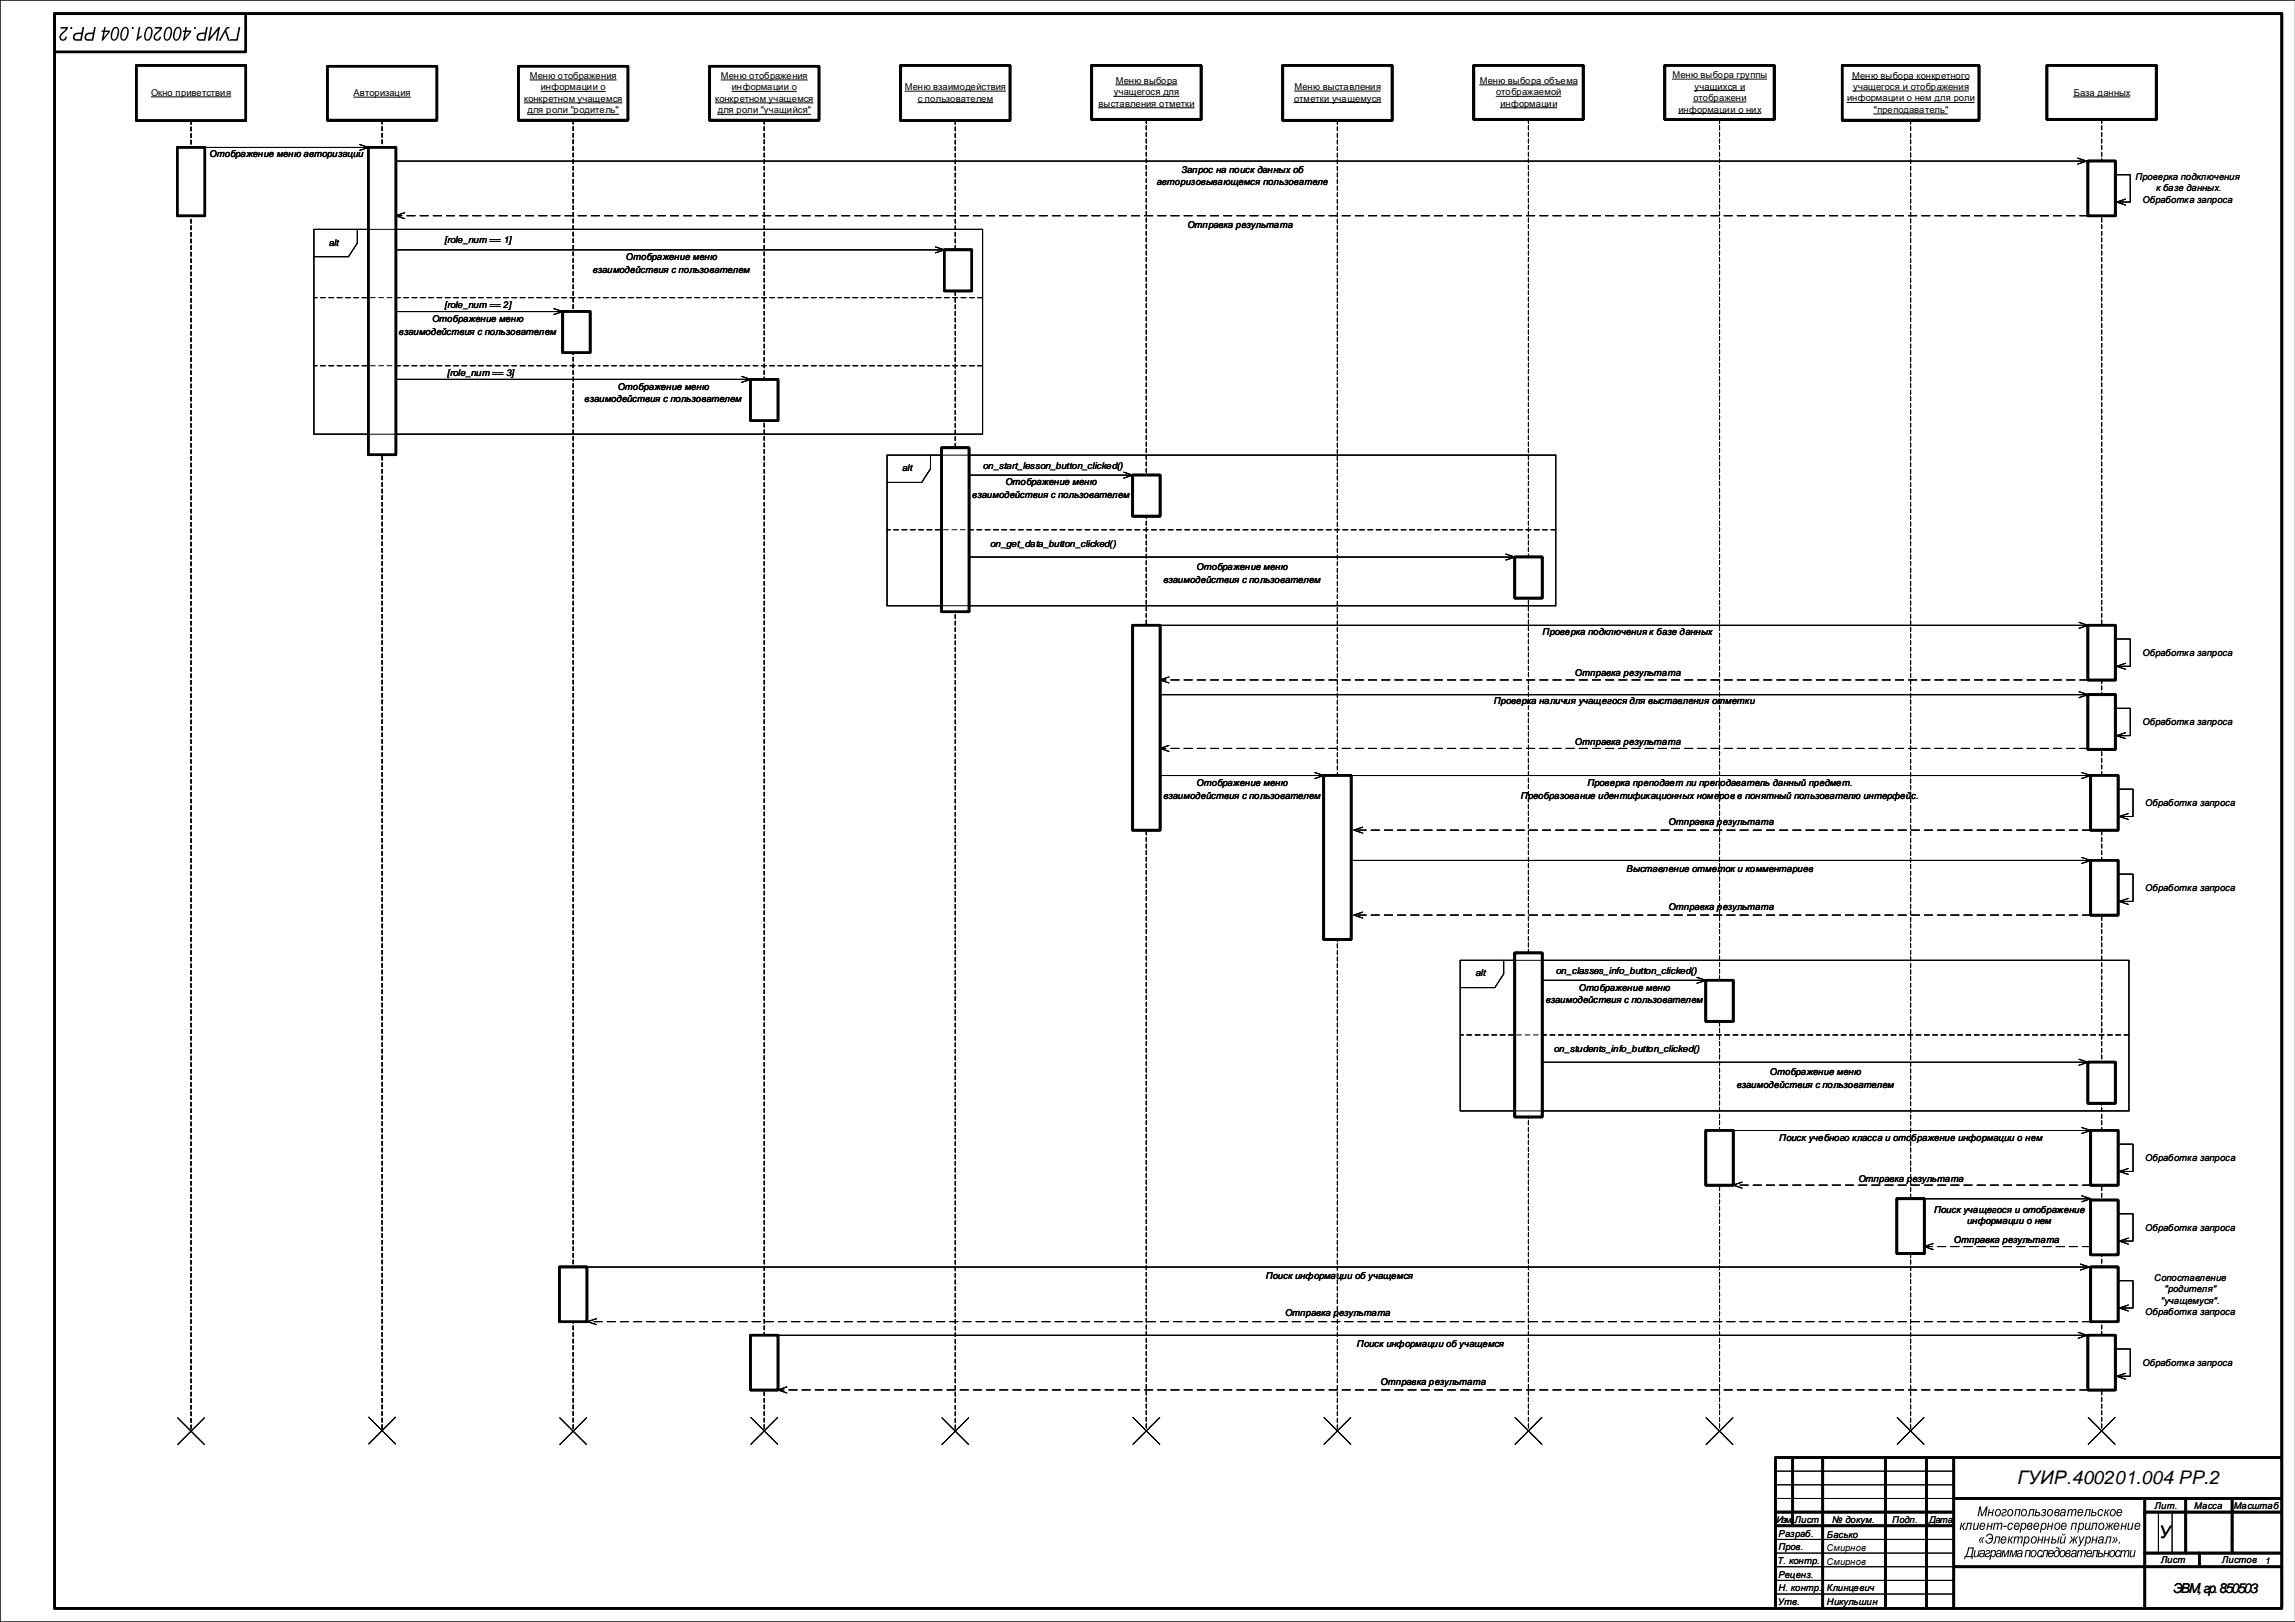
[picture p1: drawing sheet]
<svg xmlns="http://www.w3.org/2000/svg" width="841mm" height="594mm" viewBox="0 0 841 594" stroke-linecap="round" stroke-linejoin="round" font-family="sans-serif">
<defs><g id="words">
<text font-size="6.9" x="739.2" y="543.3">ГУИР.400201.004 PP.2</text>
<text font-size="6.4" x="791.1" y="563.2">У</text>
<text font-size="5" x="796.2" y="583.3">ЭВМ, гр. 850503</text>
<g font-size="3.4">
<text x="194.1" y="28.9">Меню отображения</text>
<text x="264.2" y="28.9">Меню отображения</text>
<text x="612.8" y="28.6">Меню выбора группы</text>
<text x="678.7" y="28.8">Меню выбора конкретного</text>
<text x="55.3" y="35.1">Окно приветствия</text>
<text x="129.5" y="35.2">Авторизация</text>
<text x="198.1" y="33.1">информации о</text>
<text x="268.2" y="33.1">информации о</text>
<text x="331.6" y="33">Меню взаимодействия</text>
<text x="408" y="34.9">учащегося для</text>
<text x="408.8" y="30.7">Меню выбора</text>
<text x="474.3" y="33">Меню выставления</text>
<text x="542.2" y="30.7">Меню выбора объема</text>
<text x="548.2" y="34.9">отображаемой</text>
<text x="620.9" y="32.8">учащихся и</text>
<text x="678.9" y="33">учащегося и отображения</text>
<text x="759.8" y="35.1">База данных</text>
<text x="192" y="37.3">конкретном учащемся</text>
<text x="193.3" y="41.5">для роли &quot;родитель&quot;</text>
<text x="262" y="37.3">конкретном учащемся</text>
<text x="263" y="41.5">для роли &quot;учащийся&quot;</text>
<text x="336.2" y="37.2">с пользователем</text>
<text x="402.5" y="39.1">выставления отметки</text>
<text x="474.1" y="37.2">отметки учащемуся</text>
<text x="549.7" y="39.1">информации</text>
<text x="615" y="41.2">информации о них</text>
<text x="620.4" y="37">отображени</text>
<text x="676.8" y="37.2">информации о нем для роли</text>
<text x="686.6" y="41.4">&quot;преподаватель&quot;</text>
<text x="76.8" y="57.6">Отображение меню авторизации</text>
<text x="432.8" y="63.4">Запрос на поиск данных об</text>
<text x="782.4" y="65.9">Проверка подключения</text>
<text x="423.8" y="67.7">авторизовывающемся пользователе</text>
<text x="789.9" y="70.1">к базе данных.</text>
<text x="785" y="74.3">Обработка запроса</text>
<text x="435.1" y="83.6">Отправка результата</text>
<text x="120.4" y="89.9">alt</text>
<text x="162.8" y="89.1">[role_num == 1]</text>
<text x="229.3" y="95.1">Отображение меню</text>
<text x="217.2" y="99.9">взаимодействия с пользователем</text>
<text x="162.8" y="112.6">[role_num == 2]</text>
<text x="158.3" y="118.1">Отображение меню</text>
<text x="146.2" y="122.8">взаимодействия с пользователем</text>
<text x="163.8" y="137.5">[role_num == 3]</text>
<text x="226.3" y="142.7">Отображение меню</text>
<text x="214.2" y="147.4">взаимодействия с пользователем</text>
<text x="330.5" y="172.5">alt</text>
<text x="360.1" y="171.6">on_start_lesson_button_clicked()</text>
<text x="368.4" y="177.7">Отображение меню</text>
<text x="356.2" y="182.4">взаимодействия с пользователем</text>
<text x="362.8" y="200.1">on_get_data_button_clicked()</text>
<text x="438.4" y="208.7">Отображение меню</text>
<text x="426.3" y="213.4">взаимодействия с пользователем</text>
<text x="565.2" y="232.7">Проверка подключения к базе данных</text>
<text x="785" y="240.2">Обработка запроса</text>
<text x="577" y="247.7">Отправка результата</text>
<text x="547.3" y="257.7">Проверка наличия учащегося для выставления отметки</text>
<text x="785" y="265.6">Обработка запроса</text>
<text x="577" y="272.7">Отправка результата</text>
<text x="438.4" y="287.7">Отображение меню</text>
<text x="581.6" y="287.8">Проверка преподает ли преподаватель данный предмет.</text>
<text x="426.3" y="292.5">взаимодействия с пользователем</text>
<text x="557.2" y="292.7">Преобразование идентификационных номеров в понятный пользователю интерфейс.</text>
<text x="786" y="295.2">Обработка запроса</text>
<text x="611.4" y="302.2">Отправка результата</text>
<text x="596" y="319.3">Выставление отметок и комментариев</text>
<text x="786" y="326.3">Обработка запроса</text>
<text x="611.4" y="333.4">Отправка результата</text>
<text x="540.6" y="357.6">alt</text>
<text x="570" y="356.7">on_classes_info_button_clicked()</text>
<text x="578.4" y="362.8">Отображение меню</text>
<text x="566.3" y="367.5">взаимодействия с пользователем</text>
<text x="569.3" y="385.2">on_students_info_button_clicked()</text>
<text x="648.5" y="393.8">Отображение меню</text>
<text x="636.3" y="398.5">взаимодействия с пользователем</text>
<text x="651.9" y="417.7">Поиск учебного класса и отображение информации о нем</text>
<text x="786" y="425.2">Обработка запроса</text>
<text x="680.9" y="432.7">Отправка результата</text>
<text x="708.6" y="444.1">Поиск учащегося и отображение</text>
<text x="720.7" y="448.4">информации о нем</text>
<text x="715.9" y="455.3">Отправка результата</text>
<text x="786" y="450.8">Обработка запроса</text>
<text x="463.7" y="468.3">Поиск информации об учащемся</text>
<text x="789.2" y="469">Сопоставление</text>
<text x="793" y="473.2">&quot;родителя&quot;</text>
<text x="791.7" y="477.4">&quot;учащемуся&quot;.</text>
<text x="470.8" y="482.1">Отправка результата</text>
<text x="786" y="481.6">Обработка запроса</text>
<text x="497.1" y="493.3">Поиск информации об учащемся</text>
<text x="785" y="500.3">Обработка запроса</text>
<text x="505.8" y="507.3">Отправка результата</text>
<text x="650.8" y="557.6">Изм.</text>
<text x="657.5" y="557.7">Лист</text>
<text x="671.3" y="557.6">№ докум.</text>
<text x="693.3" y="557.7">Подп.</text>
<text x="706.8" y="557.6">Дата</text>
<text x="789.4" y="552.5">Лит.</text>
<text x="803.9" y="552.5">Масса</text>
<text x="818.4" y="552.5">Масштаб</text>
<text x="651.6" y="562.7">Разраб.</text>
<text x="669.4" y="563.1">Басько</text>
<text x="651.6" y="567.7">Пров.</text>
<text x="669.2" y="568">Смирнов</text>
<text x="651.3" y="572.8">Т. контр.</text>
<text x="669.2" y="573">Смирнов</text>
<text x="791.7" y="572.5">Лист</text>
<text x="814.1" y="572.5">Листов</text>
<text x="829.8" y="572.6">1</text>
<text x="651.6" y="577.7">Реценз.</text>
<text x="651.4" y="587.8">Утв.</text>
<text x="651.6" y="582.7">Н. контр.</text>
<text x="669.4" y="582.8">Клинцевич</text>
<text x="669.4" y="587.8">Никульшин</text>
</g>
</g></defs>
<path d="M840.9 0h-840.9v594h840.9M650.8 538.8h65M650.8 543.8h65M650.8 548.7h65M790.8 553.7v15.1M795.8 553.7v15.1M650.8 563.7h65M650.8 568.8h65M650.8 573.8h65M650.8 578.7h65M650.8 583.7h65" fill="none" stroke="#000" stroke-width=".37"/>
<g fill="#000">
<path d="M48.4 9.9h.6l-.1 .7h-.7zM734 558.7h1.2v.5h-1.3z"/>
<path d="M31.5 12.4l.9-.4 1.7-.1 .4-2h.6l-1 5h-1.8a1.4 1.4 0 0 1-1.3-1 1.4 1.4 0 0 1 .5-1.5zM31.8 12.9a.83 .83 0 0 0-.2 1 .83 .83 0 0 0 .9 .5h1.1l.4-1.9-1.6 .1zM27.2 12.4l1-.4 1.7-.1 .3-2h.7l-1 5h-1.9a1.4 1.4 0 0 1-1.3-1 1.4 1.4 0 0 1 .5-1.5zM27.6 12.9a.83 .83 0 0 0-.3 1 .83 .83 0 0 0 1 .5h1.1l.4-1.9-1.7 .1zM25.9 9.9h.6l-.1 .7h-.6zM22.2 9.9h2.7l-.5 1.1-1.5 1.6a.89 .89 0 0 0-.6 1.3 .89 .89 0 0 0 1.5 .1l.2-.6 .5 .1a1.43 1.43 0 0 1-2.2 1.2 1.43 1.43 0 0 1 .2-2.5l1.7-1.7h-2.1z"/>
<path d="M38.2 9.9h.5l-.2 1.3h1.8l-.1 .6-2.5 3.1h-.5l.6-3.2h-.6l.1-.5h.6zM38.4 11.7l-.4 2.1 1.7-2.1z"/>
<path d="M41.6 10.2a1.36 1.36 0 0 1 1.7-.1 1.36 1.36 0 0 1 .4 1.8 2.61 2.61 0 0 1-2.2 3 2.65 2.65 0 0 1-.6-3.7zM41.8 10.6l-.5 1.4a2.21 2.21 0 0 0 .3 2.4 1.28 1.28 0 0 0 1.3-1.4l.1-.8a1.09 1.09 0 0 0 .2-1.2 1.09 1.09 0 0 0-1.2-.5z"/>
<path d="M45.1 10.2a1.36 1.36 0 0 1 1.7-.1 1.36 1.36 0 0 1 .4 1.8 2.61 2.61 0 0 1-2.2 3 2.64 2.64 0 0 1-.5-3.7zM45.3 10.6l-.5 1.4a2.21 2.21 0 0 0 .3 2.4 1.28 1.28 0 0 0 1.3-1.4l.1-.8a1.09 1.09 0 0 0 .2-1.2 1.09 1.09 0 0 0-1.2-.5z"/>
<path d="M67.9 9.9h.6l-.2 1.3h1.8l-.1 .6-2.5 3.1h-.5l.6-3.2h-.6l.1-.5h.6zM68.2 11.7l-.4 2.1 1.6-2.1zM64.4 10.2a1.36 1.36 0 0 1 1.8-.1 1.36 1.36 0 0 1 .3 1.8 2.62 2.62 0 0 1-2.2 3 2.64 2.64 0 0 1-.5-3.7zM64.7 10.6l-.6 1.4a2.21 2.21 0 0 0 .3 2.4 1.28 1.28 0 0 0 1.3-1.4l.2-.8a1.09 1.09 0 0 0 .1-1.2 1.09 1.09 0 0 0-1.1-.5zM61 10.2a1.36 1.36 0 0 1 1.7-.1 1.36 1.36 0 0 1 .4 1.8 2.62 2.62 0 0 1-2.2 3 2.64 2.64 0 0 1-.6-3.7zM61.2 10.6l-.5 1.4a2.21 2.21 0 0 0 .3 2.4 1.28 1.28 0 0 0 1.3-1.4l.1-.8a1.09 1.09 0 0 0 .1-1.2 1.09 1.09 0 0 0-1.1-.5zM56.7 9.9h2.7l-.4 1.1-1.6 1.6a.89 .89 0 0 0-.6 1.3 .89 .89 0 0 0 1.5 .1l.2-.6 .5 .1a1.43 1.43 0 0 1-2.2 1.2 1.43 1.43 0 0 1 .2-2.5l1.7-1.7h-2.1zM53.8 10.2a1.36 1.36 0 0 1 1.8-.1 1.36 1.36 0 0 1 .3 1.8 2.62 2.62 0 0 1-2.1 3 2.64 2.64 0 0 1-.6-3.7zM54.1 10.6l-.6 1.4a2.21 2.21 0 0 0 .3 2.4 1.28 1.28 0 0 0 1.3-1.4l.2-.8a1.09 1.09 0 0 0 .1-1.2 1.09 1.09 0 0 0-1.1-.5zM50.8 9.9h.6l-.7 3.8 1.3-.7-.1 .6-2 1.3z"/>
<path d="M87.4 9.9h.6l-.9 5h-2.9l.1-.6h2.3zM83 10l1.1-.1-.1 .6h-.6l-.5 .6 1.3 3.8h-.7l-1-3.2-1.7 3.2h-.7zM77.1 9.9h.6l-.7 3.8 3-3.8h.6l-.9 5h-.6l.7-3.8-3.1 3.8h-.5zM72.5 12.4l.9-.4 1.7-.1 .4-2h.6l-.9 5h-1.9a1.4 1.4 0 0 1-1.3-1 1.4 1.4 0 0 1 .5-1.5zM72.9 12.9a.83 .83 0 0 0-.3 1 .83 .83 0 0 0 .9 .5h1.2l.3-1.9-1.6 .1zM71.2 9.9h.6l-.1 .7h-.7z"/>
<path d="M718.5 557.7h.4l-.2 1.1 .9-1 .6-.1-1.1 1.2 .7 1.3h-.4l-.4-1-.4-.2-.2 1.2h-.4zM720.8 557.7h1.7l-.5 2.5h-.4l.5-2.2h-1l-.5 2-.7 .2v-.3l.4-.2zM723.2 557.7h.4l-.3 1.6a.52 .52 0 0 0 .4 .7 .52 .52 0 0 0 .6-.6l.4-1.7h.4l-.5 2.5h-.4l.1-.4a.77 .77 0 0 1-1 .5 .77 .77 0 0 1-.3-1.1zM725.7 557.9a1.01 1.01 0 0 1 1.3-.1 1.01 1.01 0 0 1 .3 1.3h-1.7a.63 .63 0 0 0 .5 .9 .63 .63 0 0 0 .7-.6h.4a1.1 1.1 0 0 1-1.6 .8 1.1 1.1 0 0 1-.2-1.8zM726 558.1l-.3 .6h1.3a.58 .58 0 0 0-.3-.7 .58 .58 0 0 0-.7 .1zM728.3 557.7h.4l-.3 1h1.1l.2-1h.4l-.5 2.5h-.4l.3-1.1h-1.1l-.2 1.1h-.4zM730.6 557.7h.4v.4a.71 .71 0 0 1 .6-.5 .71 .71 0 0 1 .7 .5l.5-.4a.64 .64 0 0 1 .8 .1 .64 .64 0 0 1 0 .8l-.3 1.6h-.4l.3-1.7a.38 .38 0 0 0 0-.5 .38 .38 0 0 0-.6 .1l-.3 .4-.4 1.7h-.4l.3-1.7a.36 .36 0 0 0 0-.5 .36 .36 0 0 0-.5 .1l-.4 .5-.4 1.6h-.3z"/>
<path d="M725.2 551.7h.5l.5 3.2 1.5-3.2h.6l-.7 3.6h-.4l.6-3.1-1.5 3.1h-.4l-.4-3.1-.5 3.1h-.5zM728.7 552.7h.4l-.2 1h1.1l.2-1h.3l-.4 2.6h-.4l.2-1.2h-1.1l-.2 1.2h-.4zM731.3 553a1.12 1.12 0 0 1 1.6-.1 1.12 1.12 0 0 1 .1 1.6 1.14 1.14 0 0 1-1.8 .6 1.14 1.14 0 0 1-.1-1.8zM731.7 553.2a.89 .89 0 0 0-.5 1 .89 .89 0 0 0 1 .6l.2-.1a.86 .86 0 0 0 .4-1.1 .86 .86 0 0 0-1.1-.4zM733.8 552.8a.83 .83 0 0 1 1.4 .4 .83 .83 0 0 1-1.1 1 .45 .45 0 0 0-.4 .5 .45 .45 0 0 0 .7 .3l.4-.6 .4 .1a.91 .91 0 0 1-1.2 .9 .91 .91 0 0 1-.5-1.3l.3-.2a.72 .72 0 0 0 .9-.8l-1.2 .2zM735.8 553a1.12 1.12 0 0 1 1.6-.1 1.12 1.12 0 0 1 .1 1.6 1.14 1.14 0 0 1-1.8 .6 1.14 1.14 0 0 1-.1-1.8zM736.2 553.2a.89 .89 0 0 0-.5 1 .89 .89 0 0 0 1 .6l.2-.1a.86 .86 0 0 0 .4-1.1 .86 .86 0 0 0-1.1-.4zM738.5 552.7h1.8l-.5 2.6h-.4l.5-2.3h-1.1l-.4 2.3h-.4zM740.8 553a1.12 1.12 0 0 1 1.6-.1 1.12 1.12 0 0 1 .1 1.6 1.14 1.14 0 0 1-1.7 .6 1.14 1.14 0 0 1-.1-1.8zM741.2 553.2a.89 .89 0 0 0-.4 1 .89 .89 0 0 0 1 .6l.1-.1a.86 .86 0 0 0 .4-1.1 .86 .86 0 0 0-1.1-.4zM743.7 552.7h1.7l-.5 2.6h-.4l.5-2.3h-1l-.4 2-.8 .3v-.4l.5-.2zM745.9 552.7h.4l-.2 1a.88 .88 0 0 1 1.3 .5 .88 .88 0 0 1-1 1.1h-1zM746 554l-.2 .9h.6a.48 .48 0 0 0 .7-.4 .48 .48 0 0 0-.6-.5zM748.3 552.9a.75 .75 0 0 1 1.1-.2 .75 .75 0 0 1-.1 1.2 .89 .89 0 0 1-.4 1.4 .89 .89 0 0 1-1.2-.8h.4a.52 .52 0 0 0 .7 .5 .52 .52 0 0 0 .2-.8l-.5-.1 .1-.4a.46 .46 0 0 0 .7-.2 .46 .46 0 0 0-.3-.6 .46 .46 0 0 0-.6 .4h-.4zM750.4 553a1.12 1.12 0 0 1 1.6-.1 1.12 1.12 0 0 1 0 1.6 1.14 1.14 0 0 1-1.7 .6 1.14 1.14 0 0 1-.1-1.8zM750.7 553.2a.89 .89 0 0 0-.4 1 .89 .89 0 0 0 1 .6l.1-.1a.86 .86 0 0 0 .4-1.1 .86 .86 0 0 0-1.1-.4zM753.2 552.9a.77 .77 0 0 1 1.1-.3 .77 .77 0 0 1 .1 1.2l-.3 .1a.87 .87 0 0 1-.3 1.4 .87 .87 0 0 1-1.2-.8l.1-.9zM753.4 553.2l-.2 .5a.61 .61 0 0 0 .7 0 .61 .61 0 0 0 .3-.7zM753 554.1v.1a.54 .54 0 0 0 .5 .8 .54 .54 0 0 0 .4-.9zM755.2 553a.92 .92 0 0 1 1.1-.4 .92 .92 0 0 1 .5 1.2l-.1 1.5h-.4l-.1-.4a.85 .85 0 0 1-1.1 .3 .85 .85 0 0 1-.3-1.1 .85 .85 0 0 1 1.1-.4l.5-.1a.56 .56 0 0 0-.4-.7 .56 .56 0 0 0-.7 .5h-.4zM755.3 554.2a.57 .57 0 0 0 .3 .9 .57 .57 0 0 0 .7-.7l.1-.5zM757.8 552.7h.4l-.1 .4a.71 .71 0 0 1 .7-.5 .71 .71 0 0 1 .6 .5 .71 .71 0 0 1 1-.5 .71 .71 0 0 1 .4 1l-.4 1.7h-.4l.4-1.8a.38 .38 0 0 0-.1-.5 .38 .38 0 0 0-.5 .1l-.4 .4-.3 1.8h-.4l.3-2.1a.69 .69 0 0 0-.8 0 .69 .69 0 0 0-.3 .8l-.2 1.3h-.4zM761.5 552.9a1.01 1.01 0 0 1 1.4-.1 1.01 1.01 0 0 1 .3 1.3h-1.7a.63 .63 0 0 0 .5 .9 .63 .63 0 0 0 .7-.6h.4a1.1 1.1 0 0 1-1.6 .8 1.1 1.1 0 0 1-.2-1.8zM761.9 553.1l-.3 .6h1.3a.58 .58 0 0 0-.3-.7 .58 .58 0 0 0-.7 .1zM764.3 552.7h1.8l-.5 2.6h-.4l.4-2.3h-1l-.4 2-.8 .3 .1-.4 .4-.2zM766.5 552.7h.4l-.2 1a.88 .88 0 0 1 1.4 .5 .88 .88 0 0 1-1.1 1.1h-1zM766.7 554l-.2 .9h.5a.48 .48 0 0 0 .7-.4 .48 .48 0 0 0-.6-.5zM768.9 553a.89 .89 0 0 1 1-.4 .89 .89 0 0 1 .7 .9h-.4a.64 .64 0 0 0-.8-.5 .64 .64 0 0 0-.4 .9 .63 .63 0 0 0 .2 1 .63 .63 0 0 0 .8-.6l.4 .1a1.01 1.01 0 0 1-1.3 .9 1.01 1.01 0 0 1-.5-1.6zM771.3 552.7h.4l-.2 1.1 .9-1 .6-.1-1.1 1.2 .7 1.4h-.4l-.4-1.1-.4-.2-.2 1.3h-.4zM773.4 553a1.12 1.12 0 0 1 1.6-.1 1.12 1.12 0 0 1 0 1.6 1.14 1.14 0 0 1-1.7 .6 1.14 1.14 0 0 1-.1-1.8zM773.8 553.2a.89 .89 0 0 0-.5 1 .89 .89 0 0 0 1 .6l.1-.1a.86 .86 0 0 0 .5-1.1 .86 .86 0 0 0-1.1-.4zM775.8 552.9a1.01 1.01 0 0 1 1.4-.1 1.01 1.01 0 0 1 .3 1.3h-1.7a.63 .63 0 0 0 .5 .9 .63 .63 0 0 0 .7-.6h.4a1.1 1.1 0 0 1-1.6 .8 1.1 1.1 0 0 1-.2-1.8zM776.2 553.1l-.3 .6h1.3a.58 .58 0 0 0-.3-.7 .58 .58 0 0 0-.7 .1z"/>
<path d="M735.9 558a.89 .89 0 0 1 1-.4 .89 .89 0 0 1 .6 .9h-.4a.64 .64 0 0 0-.8-.5 .64 .64 0 0 0-.4 .9 .63 .63 0 0 0 .2 1 .63 .63 0 0 0 .9-.6l.4 .1a1.01 1.01 0 0 1-1.4 .9 1.01 1.01 0 0 1-.5-1.6zM738.3 557.9a1.01 1.01 0 0 1 1.3-.1 1.01 1.01 0 0 1 .4 1.3h-1.8a.63 .63 0 0 0 .5 .9 .63 .63 0 0 0 .8-.6h.4a1.1 1.1 0 0 1-1.7 .8 1.1 1.1 0 0 1-.2-1.8zM738.6 558.1l-.3 .6h1.3a.58 .58 0 0 0-.3-.7 .58 .58 0 0 0-.7 .1zM740.6 557.7h.4l-.1 .3a.86 .86 0 0 1 1.2-.3 .86 .86 0 0 1 .3 1.2l-.3 .9a.83 .83 0 0 1-.7 .5 .83 .83 0 0 1-.8-.5l-.3 1.4h-.4zM741.1 558.2l-.3 .7a.64 .64 0 0 0 .3 1 .64 .64 0 0 0 .8-.7 .67 .67 0 0 0 .1-.9 .67 .67 0 0 0-.9-.1zM743.1 557.9a.77 .77 0 0 1 1.2-.3 .77 .77 0 0 1 .1 1.2l-.3 .1a.87 .87 0 0 1-.3 1.4 .87 .87 0 0 1-1.2-.8l.1-.9zM743.4 558.2l-.2 .5a.61 .61 0 0 0 .7 0 .61 .61 0 0 0 .3-.7zM743 559.1v.1a.52 .52 0 0 0 .1 .7 .52 .52 0 0 0 .7-.1 .52 .52 0 0 0 0-.7zM745.4 557.9a1.01 1.01 0 0 1 1.4-.1 1.01 1.01 0 0 1 .3 1.3h-1.7a.63 .63 0 0 0 .5 .9 .63 .63 0 0 0 .7-.6h.4a1.1 1.1 0 0 1-1.6 .8 1.1 1.1 0 0 1-.2-1.8zM745.8 558.1l-.3 .6h1.3a.58 .58 0 0 0-.3-.7 .58 .58 0 0 0-.7 .1zM748 557.7h.4l-.1 .3a.86 .86 0 0 1 1.2-.3 .86 .86 0 0 1 .3 1.2l-.3 .9a.83 .83 0 0 1-.7 .5 .83 .83 0 0 1-.8-.5l-.3 1.4h-.4zM748.5 558.2l-.3 .7a.64 .64 0 0 0 .3 1 .64 .64 0 0 0 .8-.7 .67 .67 0 0 0 .1-.9 .67 .67 0 0 0-.9-.1zM750.4 557.7h.4l-.2 1h1.1l.2-1h.4l-.5 2.5h-.4l.2-1.1h-1.1l-.2 1.1h-.4zM753.2 557.8a1.12 1.12 0 0 1 1.5 .2 1.12 1.12 0 0 1 0 1.5 1.15 1.15 0 0 1-1.7 .6 1.15 1.15 0 0 1-.1-1.8zM753.4 558.2a.89 .89 0 0 0-.4 1 .89 .89 0 0 0 1 .6l.1-.1a.86 .86 0 0 0 .4-1.1 .86 .86 0 0 0-1.1-.4zM755.5 557.9a1.01 1.01 0 0 1 1.3-.1 1.01 1.01 0 0 1 .4 1.3h-1.8a.63 .63 0 0 0 .5 .9 .63 .63 0 0 0 .8-.6h.4a1.1 1.1 0 0 1-1.7 .8 1.1 1.1 0 0 1-.2-1.8zM755.8 558.1l-.3 .6h1.3a.58 .58 0 0 0-.3-.7 .58 .58 0 0 0-.7 .1zM759.1 557.7h1.9l-.5 2.5h-.4l.4-2.2h-1l-.5 2.2h-.4zM761.8 557.7h.3v.3a.86 .86 0 0 1 1.2-.3 .86 .86 0 0 1 .2 1.2l-.2 .9a.83 .83 0 0 1-.8 .5 .83 .83 0 0 1-.7-.5l-.3 1.4h-.4zM762.3 558.2l-.4 .7a.64 .64 0 0 0 .4 1 .64 .64 0 0 0 .8-.7 .67 .67 0 0 0 .1-.9 .67 .67 0 0 0-.9-.1zM764.2 557.7h.4l-.3 1.6a.52 .52 0 0 0 .4 .7 .52 .52 0 0 0 .5-.6l.4-1.7h.4l-.4 2.5h-.4l.1-.4a.77 .77 0 0 1-1.1 .5 .77 .77 0 0 1-.3-1.1zM766.7 557.7h1.8l-.5 2.5h-.4l.4-2.2h-1l-.4 2-.8 .2 .1-.3 .4-.2zM769.4 557.8a1.12 1.12 0 0 1 1.5 .2 1.12 1.12 0 0 1-.1 1.5 1.15 1.15 0 0 1-1.7 .6 1.15 1.15 0 0 1-.1-1.8zM769.6 558.2a.89 .89 0 0 0-.5 1 .89 .89 0 0 0 1 .6l.1-.1a.86 .86 0 0 0 .5-1.1 .86 .86 0 0 0-1.1-.4zM771.6 557.7a.93 .93 0 0 1 .9 1l.4-1h.4l-.2 1.1 .4-.4a.82 .82 0 0 1 1-.7l-1.1 1.2 .7 1.3h-.4l-.7-1.2-.2 1.2h-.4l.2-1.2-1 1.2h-.5l.6-.8a.8 .8 0 0 0 .2-1.3l-.3-.1zM774.8 557.9a1.01 1.01 0 0 1 1.3-.1 1.01 1.01 0 0 1 .4 1.3h-1.7a.63 .63 0 0 0 .4 .9 .63 .63 0 0 0 .8-.6h.4a1.1 1.1 0 0 1-1.6 .8 1.1 1.1 0 0 1-.3-1.8zM775.1 558.1l-.3 .6h1.3a.58 .58 0 0 0-.3-.7 .58 .58 0 0 0-.7 .1zM777.4 557.7h.4l-.2 1h1.1l.2-1h.4l-.5 2.5h-.4l.2-1.1h-1.1l-.2 1.1h-.4zM779.8 557.7h.4l-.3 1.6a.52 .52 0 0 0 .4 .7 .52 .52 0 0 0 .5-.6l.5-1.7h.4l-.5 2.5h-.4l.1-.4a.77 .77 0 0 1-1.1 .5 .77 .77 0 0 1-.3-1.1zM782.5 557.9a1.01 1.01 0 0 1 1.3-.1 1.01 1.01 0 0 1 .4 1.3h-1.8a.63 .63 0 0 0 .5 .9 .63 .63 0 0 0 .8-.6h.3a1.1 1.1 0 0 1-1.6 .8 1.1 1.1 0 0 1-.2-1.8zM782.8 558.1l-.3 .6h1.3a.58 .58 0 0 0-.3-.7 .58 .58 0 0 0-.7 .1z"/>
<path d="M721.1 566.7h2.1l-.6 3.1h.3l-.2 1.2h-.4l.1-.7h-2.3l-.1 .7h-.4l.2-1.2h.3l.5-1.1zM721.4 567.1l-.8 2.7h1.6l.5-2.7zM723.5 567.7h.4l-.4 1.6a.52 .52 0 0 0 .4 .7 .52 .52 0 0 0 .6-.6l.4-1.7h.4l-.5 2.6h-.3l.1-.5a.77 .77 0 0 1-1.1 .5 .77 .77 0 0 1-.3-1.1zM725.6 568a.93 .93 0 0 1 1.2-.4 .93 .93 0 0 1 .4 1.2l-.1 1.5h-.4v-.4a.85 .85 0 0 1-1.2 .3 .85 .85 0 0 1-.3-1.1 .85 .85 0 0 1 1.1-.4l.6-.1a.56 .56 0 0 0-.5-.7 .56 .56 0 0 0-.6 .5h-.4zM725.7 569.2a.57 .57 0 0 0 .4 .9 .57 .57 0 0 0 .6-.7l.1-.5zM727.8 567.8a.83 .83 0 0 1 1.4 .4 .83 .83 0 0 1-1.1 1 .45 .45 0 0 0-.5 .5 .45 .45 0 0 0 .7 .3l.5-.6 .3 .1a.91 .91 0 0 1-1.1 .9 .91 .91 0 0 1-.6-1.3l.3-.2a.72 .72 0 0 0 1-.8l-1.2 .2zM729.5 567.7h.4l-.1 .3a.86 .86 0 0 1 1.2-.3 .86 .86 0 0 1 .3 1.2l-.3 .9a.83 .83 0 0 1-.7 .5 .83 .83 0 0 1-.8-.5l-.2 1.4h-.4zM730 568.2l-.3 .7a.64 .64 0 0 0 .3 1 .64 .64 0 0 0 .8-.7 .67 .67 0 0 0 .1-.9 .67 .67 0 0 0-.9-.1zM731.7 568a.93 .93 0 0 1 1.2-.4 .93 .93 0 0 1 .4 1.2l-.1 1.5h-.4l-.1-.4a.85 .85 0 0 1-1.1 .3 .85 .85 0 0 1-.3-1.1 .85 .85 0 0 1 1.1-.4l.5-.1a.56 .56 0 0 0-.4-.7 .56 .56 0 0 0-.7 .5h-.4zM731.8 569.2a.57 .57 0 0 0 .3 .9 .57 .57 0 0 0 .7-.7l.1-.5zM733.8 567.7h.6l.2 2 1.1-2h.5l-.5 2.6h-.3l.4-2.1-1.1 2.1h-.4l-.2-2.2-.4 2.2h-.4zM736.7 567.7h.6l.2 2 1.1-2h.6l-.5 2.6h-.4l.4-2.1-1.1 2.1h-.4l-.2-2.2-.4 2.2h-.4zM739.3 568a.93 .93 0 0 1 1.2-.4 .93 .93 0 0 1 .5 1.2l-.1 1.5h-.4l-.1-.4a.85 .85 0 0 1-1.1 .3 .85 .85 0 0 1-.3-1.1 .85 .85 0 0 1 1.1-.4l.5-.1a.56 .56 0 0 0-.4-.7 .56 .56 0 0 0-.7 .5h-.4zM739.4 569.2a.57 .57 0 0 0 .4 .9 .57 .57 0 0 0 .7-.7l.1-.5zM742.2 567.7h1.9l-.5 2.6h-.4l.4-2.3h-1l-.5 2.3h-.4zM744.5 567.8a1.12 1.12 0 0 1 1.5 .2 1.12 1.12 0 0 1 0 1.5 1.14 1.14 0 0 1-1.7 .6 1.14 1.14 0 0 1-.1-1.8zM744.7 568.2a.89 .89 0 0 0-.4 1 .89 .89 0 0 0 1 .6l.1-.1a.86 .86 0 0 0 .4-1.1 .86 .86 0 0 0-1.1-.4zM746.8 568a.89 .89 0 0 1 1-.4 .89 .89 0 0 1 .6 .9h-.4a.64 .64 0 0 0-.8-.5 .64 .64 0 0 0-.4 .9 .63 .63 0 0 0 .2 1 .63 .63 0 0 0 .9-.6l.4 .1a1.01 1.01 0 0 1-1.4 .9 1.01 1.01 0 0 1-.5-1.6zM748.8 567.7h1.7l-.5 2.6h-.4l.5-2.3h-1l-.4 2-.8 .3v-.4l.4-.2zM750.8 567.9a1.01 1.01 0 0 1 1.3-.1 1.01 1.01 0 0 1 .3 1.3h-1.7a.63 .63 0 0 0 .5 .9 .63 .63 0 0 0 .7-.6h.4a1.1 1.1 0 0 1-1.6 .8 1.1 1.1 0 0 1-.2-1.8zM751.1 568.1l-.3 .6h1.3a.58 .58 0 0 0-.3-.7 .58 .58 0 0 0-.7 .1zM753.3 566.6a1.4 1.4 0 0 1 1.3 .7 1.4 1.4 0 0 1 0 1.4 1.2 1.2 0 0 1-.6 1.4 1.2 1.2 0 0 1-1.5-.3 1.35 1.35 0 0 1 .1-1.6 1.35 1.35 0 0 1 1.6-.4l.1 .2-.2-.8-.9-.2zM753.2 568.1a.94 .94 0 0 0-.5 1.1 .94 .94 0 0 0 .9 .7 .97 .97 0 0 0 .7-1 .97 .97 0 0 0-.9-.9zM755.1 567.8a1.12 1.12 0 0 1 1.5 .2 1.12 1.12 0 0 1 0 1.5 1.14 1.14 0 0 1-1.8 .6 1.14 1.14 0 0 1-.1-1.8zM755.3 568.2a.89 .89 0 0 0-.5 1 .89 .89 0 0 0 1.1 .6l.1-.1a.86 .86 0 0 0 .4-1.1 .86 .86 0 0 0-1.1-.4zM757.2 567.9a.77 .77 0 0 1 1.1-.3 .77 .77 0 0 1 .1 1.2l-.3 .1a.87 .87 0 0 1-.3 1.4 .87 .87 0 0 1-1.1-.8v-.9zM757.4 568.2l-.1 .5a.61 .61 0 0 0 .7 0 .61 .61 0 0 0 .2-.7zM757.1 569.1l-.1 .1a.52 .52 0 0 0 .1 .7 .52 .52 0 0 0 .8-.1 .52 .52 0 0 0-.1-.7zM759.2 568a.93 .93 0 0 1 1.2-.4 .93 .93 0 0 1 .4 1.2l-.1 1.5h-.4v-.4a.85 .85 0 0 1-1.2 .3 .85 .85 0 0 1-.3-1.1 .85 .85 0 0 1 1.1-.4l.6-.1a.56 .56 0 0 0-.5-.7 .56 .56 0 0 0-.6 .5h-.4zM759.3 569.2a.57 .57 0 0 0 .4 .9 .57 .57 0 0 0 .6-.7l.1-.5zM761.3 567.7h.4l-.1 .4a.71 .71 0 0 1 .7-.5 .71 .71 0 0 1 .6 .5 .71 .71 0 0 1 1-.5 .71 .71 0 0 1 .4 1l-.4 1.7h-.4l.4-1.8a.38 .38 0 0 0-.1-.5 .38 .38 0 0 0-.5 .1l-.4 .4-.3 1.8h-.4l.3-2.1a.69 .69 0 0 0-.8 0 .69 .69 0 0 0-.3 .8l-.2 1.3h-.4zM764.8 567.9a1.01 1.01 0 0 1 1.3-.1 1.01 1.01 0 0 1 .4 1.3h-1.8a.63 .63 0 0 0 .5 .9 .63 .63 0 0 0 .8-.6h.3a1.1 1.1 0 0 1-1.6 .8 1.1 1.1 0 0 1-.2-1.8zM765.1 568.1l-.3 .6h1.3a.58 .58 0 0 0-.3-.7 .58 .58 0 0 0-.7 .1zM767 567.7h1.8l-.5 2.6h-.4l.4-2.3h-1l-.4 2-.8 .3 .1-.4 .4-.2zM769 567.7h.4l-.2 1a.88 .88 0 0 1 1.3 .5 .88 .88 0 0 1-1 1.1h-1zM769.1 569l-.2 .9h.5a.48 .48 0 0 0 .7-.4 .48 .48 0 0 0-.6-.5zM771.1 567.7h.4l-.2 1h1l.3-1h.3l-.5 2.6h-.3l.2-1.2h-1.1l-.2 1.2h-.4zM773.4 567.8a1.12 1.12 0 0 1 1.5 .2 1.12 1.12 0 0 1-.1 1.5 1.14 1.14 0 0 1-1.7 .6 1.14 1.14 0 0 1-.1-1.8zM773.5 568.2a.89 .89 0 0 0-.4 1 .89 .89 0 0 0 1 .6l.1-.1a.86 .86 0 0 0 .5-1.1 .86 .86 0 0 0-1.2-.4zM775.3 568a.89 .89 0 0 1 1-.4 .89 .89 0 0 1 .7 .9h-.4a.64 .64 0 0 0-.8-.5 .64 .64 0 0 0-.4 .9 .63 .63 0 0 0 .2 1 .63 .63 0 0 0 .8-.6l.4 .1a1.01 1.01 0 0 1-1.3 .9 1.01 1.01 0 0 1-.5-1.6zM777.2 567.7h.4l-.1 .4a.71 .71 0 0 1 .6-.5 .71 .71 0 0 1 .7 .5 .71 .71 0 0 1 .9-.5 .71 .71 0 0 1 .4 1l-.3 1.7h-.4l.3-1.8a.38 .38 0 0 0 0-.5 .38 .38 0 0 0-.6 .1l-.3 .4-.4 1.8h-.4l.4-2.1a.69 .69 0 0 0-.9 0 .69 .69 0 0 0-.2 .8l-.2 1.3h-.4zM780.6 567.7h.4l-.3 1.6a.52 .52 0 0 0 .4 .7 .52 .52 0 0 0 .6-.6l.4-1.7h.4l-.5 2.6h-.4l.1-.5a.77 .77 0 0 1-1.1 .5 .77 .77 0 0 1-.3-1.1z"/>
<path d="M725.9 562.9h.3l-.8 1.1 .4 1.1h-.3l-.5-1.2zM726.7 562.9h.4l-.8 1.1 .3 1.1h-.3l-.4-1.2z"/>
<path d="M728 562.1a1.36 1.36 0 0 1 1.7-.3 1.36 1.36 0 0 1 .5 1.8 1.46 1.46 0 0 1-1.1 1.7 1.46 1.46 0 0 1-1.7-1.2l.4-.1a.97 .97 0 0 0 1 .9 .97 .97 0 0 0 .9-1l.1-.3h-1.2l.1-.4h1.1a.94 .94 0 0 0-.7-1.2 .94 .94 0 0 0-1.1 .8l-.4-.2zM731.1 562.7h1.8l-.5 2.5h-.4l.4-2.2h-.9l-.5 2-.8 .2 .1-.3 .4-.2zM733.4 562.9a1.01 1.01 0 0 1 1.3-.1 1.01 1.01 0 0 1 .4 1.3h-1.7a.63 .63 0 0 0 .4 .9 .63 .63 0 0 0 .8-.6h.4a1.1 1.1 0 0 1-1.6 .8 1.1 1.1 0 0 1-.3-1.8zM733.7 563.1l-.3 .6h1.3a.58 .58 0 0 0-.3-.7 .58 .58 0 0 0-.7 .1zM736 562.7h.4l-.1 1.1 .9-1 .5-.1-1.1 1.2 .7 1.3h-.4l-.4-1-.4-.2-.2 1.2h-.4zM738.1 562.7h.4l-.1 .4a.71 .71 0 0 1 .7-.5 .71 .71 0 0 1 .7 .5l.5-.4a.64 .64 0 0 1 .7 .1 .64 .64 0 0 1 .1 .8l-.3 1.6h-.4l.3-1.7a.37 .37 0 0 0-.1-.5 .37 .37 0 0 0-.5 .1l-.4 .4-.3 1.7h-.4l.3-1.7a.36 .36 0 0 0-.1-.5 .36 .36 0 0 0-.4 .1l-.4 .5-.4 1.6h-.4zM741.8 562.7h.4l-.1 .3a.86 .86 0 0 1 1.2-.3 .86 .86 0 0 1 .3 1.2l-.3 .9a.83 .83 0 0 1-.7 .5 .83 .83 0 0 1-.8-.5l-.3 1.4h-.4zM742.3 563.2l-.3 .7a.64 .64 0 0 0 .3 1 .64 .64 0 0 0 .8-.7 .67 .67 0 0 0 .1-.9 .67 .67 0 0 0-.9-.1zM744.6 562.8a1.12 1.12 0 0 1 1.5 .2 1.12 1.12 0 0 1 0 1.5 1.15 1.15 0 0 1-1.7 .6 1.15 1.15 0 0 1-.1-1.8zM744.8 563.2a.89 .89 0 0 0-.4 1 .89 .89 0 0 0 1 .6l.1-.1a.86 .86 0 0 0 .4-1.1 .86 .86 0 0 0-1.1-.4zM746.9 562.7h.3l-.2 1h1.1l.2-1h.4l-.5 2.5h-.4l.2-1.1h-1l-.3 1.1h-.3zM749.2 562.7h.4l-.2 1h1.1l.2-1h.4l-.5 2.5h-.4l.2-1.1h-1.1l-.2 1.1h-.4zM754.2 562.7h.4l-.5 2.5h-.4zM751.9 562.7h.4l-.2 1a.88 .88 0 0 1 1.3 .5 .88 .88 0 0 1-1 1h-1zM752 564l-.2 .9h.5a.48 .48 0 0 0 .8-.4 .48 .48 0 0 0-.6-.5zM755.1 562.7h.3l-.3 1.6a.52 .52 0 0 0 .4 .7 .52 .52 0 0 0 .6-.6l.4-1.7h.4l-.5 2.5h-.3l.1-.4a.77 .77 0 0 1-1.1 .5 .77 .77 0 0 1-.3-1.1zM755.4 561.6h.3a.4 .4 0 0 0 .4 .4 .4 .4 0 0 0 .4-.4h.3a.66 .66 0 0 1-.7 .7 .66 .66 0 0 1-.7-.7zM758.5 562.7a.93 .93 0 0 1 .9 1l.4-1h.4l-.2 1.1 .4-.4a.82 .82 0 0 1 1.1-.7l-1.2 1.2 .7 1.3h-.4l-.7-1.2-.2 1.2h-.4l.2-1.2-1 1.2h-.5l.6-.8a.8 .8 0 0 0 .2-1.3l-.3-.1zM761.7 562.7h.4l.3 2 1-2h.4l-1.6 3.1-.6 .5h-.3v-.5h.5l.3-.5zM764.3 562.7h.4l-.1 .3a.86 .86 0 0 1 1.2-.3 .86 .86 0 0 1 .3 1.2l-.3 .9a.83 .83 0 0 1-.7 .5 .83 .83 0 0 1-.8-.5l-.3 1.4h-.4zM764.8 563.2l-.4 .7a.64 .64 0 0 0 .4 1 .64 .64 0 0 0 .8-.7 .67 .67 0 0 0 .1-.9 .67 .67 0 0 0-.9-.1zM766.7 562.7h.4l-.2 1h1.1l.2-1h.4l-.5 2.5h-.4l.2-1.1h-1.1l-.2 1.1h-.4zM769.1 563a.93 .93 0 0 1 1.2-.4 .93 .93 0 0 1 .5 1.2l-.2 1.4h-.4v-.3a.85 .85 0 0 1-1.2 .3 .85 .85 0 0 1-.3-1.1 .85 .85 0 0 1 1.1-.4l.6-.1a.56 .56 0 0 0-.5-.7 .56 .56 0 0 0-.6 .5h-.4zM769.2 564.2a.57 .57 0 0 0 .4 .9 .57 .57 0 0 0 .6-.7l.1-.5zM771.9 562.7h1.7l-.4 2.5h-.4l.4-2.2h-1l-.4 2-.8 .2 .1-.3 .4-.2z"/>
<path d="M774.2 562.9h.4l.4 1.1-.9 1.1h-.3l.8-1.1zM775.1 562.9h.3l.5 1.1-.9 1.1h-.4l.8-1.1zM776.3 564.7h.5l-.1 .5h-.5z"/>
</g>
<g fill="none" stroke="#000" stroke-width="1">
<path d="M20 14v-9h816v583.8M20 5v578.7M90 5.4v13.6h-70M650.5 533.7v55.1M650.8 533.7h185M656.8 534.3v24.4M667.8 533.7v55.1M690.8 533.7v55.1M705.8 533.7v55.1M715.8 533.7v55.1M650.8 553.7h65M650.8 558.7h65"/>
<path d="M715.8 548.7h120M785.8 548.7v40.1M785.8 553.7h50M800.8 548.7v20.1M817.8 548.7v20.1M715.8 573.8h120M785.8 568.8h50M805.8 568.8v5M20 584v5h816"/>
</g>
<path d="M481 29.5h18v9h-18z" fill-rule="evenodd" fill="#fff"/>
<path d="M481 29.5h18v9h-18z" fill="none" stroke="#000" stroke-width="1"/>
<path d="M490 44.1v479.9" fill="none" stroke="#000" stroke-width=".37" stroke-dasharray="1.4 1"/>
<path d="M470 24h40v20.1h-40z" fill-rule="evenodd" fill="#fff"/>
<path d="M470 24h40v20.1h-40z" fill="none" stroke="#000" stroke-width="1"/>
<path d="M473.9 37.5h32.2M474.2 33.3h31.6" fill="none" stroke="#000" stroke-width=".37"/>
<path d="M481 29.5h18v9h-18z" fill-rule="evenodd" fill="#fff"/>
<path d="M481 29.5h18v9h-18z" fill="none" stroke="#000" stroke-width="1"/>
<path d="M490 44.1v479.9" fill="none" stroke="#000" stroke-width=".37" stroke-dasharray="1.4 1"/>
<path d="M470 24h40v20.1h-40z" fill-rule="evenodd" fill="#fff"/>
<path d="M470 24h40v20.1h-40z" fill="none" stroke="#000" stroke-width="1"/>
<path d="M473.9 37.5h32.2M474.2 33.3h31.6" fill="none" stroke="#000" stroke-width=".37"/>
<path d="M481 29.5h18v9h-18z" fill-rule="evenodd" fill="#fff"/>
<path d="M481 29.5h18v9h-18z" fill="none" stroke="#000" stroke-width="1"/>
<path d="M490 44.1v479.9" fill="none" stroke="#000" stroke-width=".37" stroke-dasharray="1.4 1"/>
<path d="M470 24h40v20.1h-40z" fill-rule="evenodd" fill="#fff"/>
<path d="M470 24h40v20.1h-40z" fill="none" stroke="#000" stroke-width="1"/>
<path d="M473.9 37.5h32.2M474.2 33.3h31.6" fill="none" stroke="#000" stroke-width=".37"/>
<path d="M341 29.6h18v9h-18z" fill-rule="evenodd" fill="#fff"/>
<path d="M341 29.6h18v9h-18z" fill="none" stroke="#000" stroke-width="1"/>
<path d="M350 44.1v480.1" fill="none" stroke="#000" stroke-width=".37" stroke-dasharray="1.4 1"/>
<path d="M330 24h40v20.1h-40z" fill-rule="evenodd" fill="#fff"/>
<path d="M330 24h40v20.1h-40z" fill="none" stroke="#000" stroke-width="1"/>
<path d="M331.4 33.4h37.2M336.1 37.6h27.8" fill="none" stroke="#000" stroke-width=".37"/>
<path d="M341 29.6h18v9h-18z" fill-rule="evenodd" fill="#fff"/>
<path d="M341 29.6h18v9h-18z" fill="none" stroke="#000" stroke-width="1"/>
<path d="M350 44.1v480.1" fill="none" stroke="#000" stroke-width=".37" stroke-dasharray="1.4 1"/>
<path d="M330 24h40v20.1h-40z" fill-rule="evenodd" fill="#fff"/>
<path d="M330 24h40v20.1h-40z" fill="none" stroke="#000" stroke-width="1"/>
<path d="M331.4 33.4h37.2M336.1 37.6h27.8" fill="none" stroke="#000" stroke-width=".37"/>
<path d="M341 29.6h18v9h-18z" fill-rule="evenodd" fill="#fff"/>
<path d="M341 29.6h18v9h-18z" fill="none" stroke="#000" stroke-width="1"/>
<path d="M350 44.1v480.1" fill="none" stroke="#000" stroke-width=".37" stroke-dasharray="1.4 1"/>
<path d="M330 24h40v20.1h-40z" fill-rule="evenodd" fill="#fff"/>
<path d="M330 24h40v20.1h-40z" fill="none" stroke="#000" stroke-width="1"/>
<g fill="none" stroke="#000" stroke-width=".37">
<path d="M331.4 33.4h37.2M336.1 37.6h27.8M65.1 519.2l9.8 9.8M74.9 519.2l-9.8 9.8M135.1 519l9.8 9.8M144.9 519l-9.8 9.8M205.1 519.2l9.8 9.8M214.9 519.2l-9.8 9.8M275.1 519.1l9.8 9.8M284.9 519.1l-9.8 9.8M345.1 519.2l9.8 9.8M354.9 519.2l-9.8 9.8"/>
<path d="M415.1 519.1l9.8 9.8M424.9 519.1l-9.8 9.8M485.1 519.1l9.8 9.8M494.9 519.1l-9.8 9.8M555.1 519.1l9.8 9.8M564.9 519.1l-9.8 9.8M625.1 519.2l9.8 9.8M634.9 519.2l-9.8 9.8M695.1 519.1l9.8 9.8M704.9 519.1l-9.8 9.8M765.1 519.1l9.8 9.8M774.9 519.1l-9.8 9.8"/>
</g>
<path d="M761 29.4h18v9h-18z" fill-rule="evenodd" fill="#fff"/>
<path d="M761 29.4h18v9h-18z" fill="none" stroke="#000" stroke-width="1"/>
<path d="M770 43.7v480.3" fill="none" stroke="#000" stroke-width=".37" stroke-dasharray="1.4 1"/>
<path d="M750 24h40v19.7h-40z" fill-rule="evenodd" fill="#fff"/>
<path d="M750 24h40v19.7h-40z" fill="none" stroke="#000" stroke-width="1"/>
<path d="M759.6 35.5h20.8" fill="none" stroke="#000" stroke-width=".37"/>
<path d="M761 29.4h18v9h-18z" fill-rule="evenodd" fill="#fff"/>
<path d="M761 29.4h18v9h-18z" fill="none" stroke="#000" stroke-width="1"/>
<path d="M770 43.7v480.3" fill="none" stroke="#000" stroke-width=".37" stroke-dasharray="1.4 1"/>
<path d="M750 24h40v19.7h-40z" fill-rule="evenodd" fill="#fff"/>
<path d="M750 24h40v19.7h-40z" fill="none" stroke="#000" stroke-width="1"/>
<path d="M759.6 35.5h20.8" fill="none" stroke="#000" stroke-width=".37"/>
<path d="M131 29.7h18v9h-18z" fill-rule="evenodd" fill="#fff"/>
<path d="M131 29.7h18v9h-18z" fill="none" stroke="#000" stroke-width="1"/>
<path d="M140 44v480" fill="none" stroke="#000" stroke-width=".37" stroke-dasharray="1.4 1"/>
<path d="M120 24.3h40v19.7h-40z" fill-rule="evenodd" fill="#fff"/>
<path d="M120 24.3h40v19.7h-40z" fill="none" stroke="#000" stroke-width="1"/>
<path d="M129.5 35.6h21" fill="none" stroke="#000" stroke-width=".37"/>
<path d="M131 29.7h18v9h-18z" fill-rule="evenodd" fill="#fff"/>
<path d="M131 29.7h18v9h-18z" fill="none" stroke="#000" stroke-width="1"/>
<path d="M140 44v480" fill="none" stroke="#000" stroke-width=".37" stroke-dasharray="1.4 1"/>
<path d="M120 24.3h40v19.7h-40z" fill-rule="evenodd" fill="#fff"/>
<path d="M120 24.3h40v19.7h-40z" fill="none" stroke="#000" stroke-width="1"/>
<path d="M129.5 35.6h21" fill="none" stroke="#000" stroke-width=".37"/>
<path d="M768.5 59h3v20h-3z" fill-rule="evenodd" fill="#fff"/>
<path d="M768.5 59h3v20h-3zM115 84v75M130.9 84v5l-3.2 5h-12.7M360 84v75" fill="none" stroke="#000" stroke-width=".37"/>
<path d="M271 29.7h18v9h-18z" fill-rule="evenodd" fill="#fff"/>
<path d="M271 29.7h18v9h-18z" fill="none" stroke="#000" stroke-width="1"/>
<path d="M280 44v480" fill="none" stroke="#000" stroke-width=".37" stroke-dasharray="1.4 1"/>
<path d="M260 24.3h40v19.7h-40z" fill-rule="evenodd" fill="#fff"/>
<path d="M260 24.3h40v19.7h-40z" fill="none" stroke="#000" stroke-width="1"/>
<path d="M262 37.7h36M264.1 29.3h31.8M268.1 33.5h23.8M262.9 41.9h34.2" fill="none" stroke="#000" stroke-width=".37"/>
<path d="M271 29.7h18v9h-18z" fill-rule="evenodd" fill="#fff"/>
<path d="M271 29.7h18v9h-18z" fill="none" stroke="#000" stroke-width="1"/>
<path d="M280 44v480" fill="none" stroke="#000" stroke-width=".37" stroke-dasharray="1.4 1"/>
<path d="M260 24.3h40v19.7h-40z" fill-rule="evenodd" fill="#fff"/>
<path d="M260 24.3h40v19.7h-40z" fill="none" stroke="#000" stroke-width="1"/>
<path d="M262 37.7h36M264.1 29.3h31.8M268.1 33.5h23.8M262.9 41.9h34.2" fill="none" stroke="#000" stroke-width=".37"/>
<path d="M201 29.7h18v9h-18z" fill-rule="evenodd" fill="#fff"/>
<path d="M201 29.7h18v9h-18z" fill="none" stroke="#000" stroke-width="1"/>
<path d="M210 44v480" fill="none" stroke="#000" stroke-width=".37" stroke-dasharray="1.4 1"/>
<path d="M190 24.3h40v19.7h-40z" fill-rule="evenodd" fill="#fff"/>
<path d="M190 24.3h40v19.7h-40z" fill="none" stroke="#000" stroke-width="1"/>
<path d="M192 37.7h36M194.1 29.3h31.8M198.1 33.5h23.8M193.2 41.9h33.6" fill="none" stroke="#000" stroke-width=".37"/>
<path d="M201 29.7h18v9h-18z" fill-rule="evenodd" fill="#fff"/>
<path d="M201 29.7h18v9h-18z" fill="none" stroke="#000" stroke-width="1"/>
<path d="M210 44v480" fill="none" stroke="#000" stroke-width=".37" stroke-dasharray="1.4 1"/>
<path d="M190 24.3h40v19.7h-40z" fill-rule="evenodd" fill="#fff"/>
<path d="M190 24.3h40v19.7h-40z" fill="none" stroke="#000" stroke-width="1"/>
<path d="M192 37.7h36M194.1 29.3h31.8M198.1 33.5h23.8M193.2 41.9h33.6" fill="none" stroke="#000" stroke-width=".37"/>
<path d="M691 29.5h18v9h-18z" fill-rule="evenodd" fill="#fff"/>
<path d="M691 29.5h18v9h-18z" fill="none" stroke="#000" stroke-width="1"/>
<path d="M700 44v480" fill="none" stroke="#000" stroke-width=".37" stroke-dasharray="1.4 1"/>
<path d="M675 24h50v20h-50z" fill-rule="evenodd" fill="#fff"/>
<path d="M675 24h50v20h-50z" fill="none" stroke="#000" stroke-width="1"/>
<path d="M676.5 37.5h47M678.4 29.1h43.2M678.7 33.3h42.6M686.3 41.7h27.4" fill="none" stroke="#000" stroke-width=".37"/>
<path d="M691 29.5h18v9h-18z" fill-rule="evenodd" fill="#fff"/>
<path d="M691 29.5h18v9h-18z" fill="none" stroke="#000" stroke-width="1"/>
<path d="M700 44v480" fill="none" stroke="#000" stroke-width=".37" stroke-dasharray="1.4 1"/>
<path d="M675 24h50v20h-50z" fill-rule="evenodd" fill="#fff"/>
<path d="M675 24h50v20h-50z" fill="none" stroke="#000" stroke-width="1"/>
<path d="M676.5 37.5h47M678.4 29.1h43.2M678.7 33.3h42.6M686.3 41.7h27.4" fill="none" stroke="#000" stroke-width=".37"/>
<path d="M691 29.5h18v9h-18z" fill-rule="evenodd" fill="#fff"/>
<path d="M691 29.5h18v9h-18z" fill="none" stroke="#000" stroke-width="1"/>
<path d="M700 44v480" fill="none" stroke="#000" stroke-width=".37" stroke-dasharray="1.4 1"/>
<path d="M675 24h50v20h-50z" fill-rule="evenodd" fill="#fff"/>
<path d="M675 24h50v20h-50z" fill="none" stroke="#000" stroke-width="1"/>
<path d="M676.5 37.5h47M678.4 29.1h43.2M678.7 33.3h42.6M686.3 41.7h27.4" fill="none" stroke="#000" stroke-width=".37"/>
<path d="M621 29.4h18v9h-18z" fill-rule="evenodd" fill="#fff"/>
<path d="M621 29.4h18v9h-18z" fill="none" stroke="#000" stroke-width="1"/>
<path d="M630 43.7v480.3" fill="none" stroke="#000" stroke-width=".37" stroke-dasharray="1.4 1"/>
<path d="M610 24h40v19.7h-40z" fill-rule="evenodd" fill="#fff"/>
<path d="M610 24h40v19.7h-40z" fill="none" stroke="#000" stroke-width="1"/>
<path d="M612.6 29h34.8M620.2 37.4h19.6M620.7 33.2h18.6M614.8 41.6h30.4" fill="none" stroke="#000" stroke-width=".37"/>
<path d="M621 29.4h18v9h-18z" fill-rule="evenodd" fill="#fff"/>
<path d="M621 29.4h18v9h-18z" fill="none" stroke="#000" stroke-width="1"/>
<path d="M630 43.7v480.3" fill="none" stroke="#000" stroke-width=".37" stroke-dasharray="1.4 1"/>
<path d="M610 24h40v19.7h-40z" fill-rule="evenodd" fill="#fff"/>
<path d="M610 24h40v19.7h-40z" fill="none" stroke="#000" stroke-width="1"/>
<path d="M612.6 29h34.8M620.2 37.4h19.6M620.7 33.2h18.6M614.8 41.6h30.4" fill="none" stroke="#000" stroke-width=".37"/>
<path d="M621 29.4h18v9h-18z" fill-rule="evenodd" fill="#fff"/>
<path d="M621 29.4h18v9h-18z" fill="none" stroke="#000" stroke-width="1"/>
<path d="M630 43.7v480.3" fill="none" stroke="#000" stroke-width=".37" stroke-dasharray="1.4 1"/>
<path d="M610 24h40v19.7h-40z" fill-rule="evenodd" fill="#fff"/>
<path d="M610 24h40v19.7h-40z" fill="none" stroke="#000" stroke-width="1"/>
<path d="M612.6 29h34.8M620.2 37.4h19.6M620.7 33.2h18.6M614.8 41.6h30.4" fill="none" stroke="#000" stroke-width=".37"/>
<path d="M551 29.4h18v9h-18z" fill-rule="evenodd" fill="#fff"/>
<path d="M551 29.4h18v9h-18z" fill="none" stroke="#000" stroke-width="1"/>
<path d="M560 43.7v480.3" fill="none" stroke="#000" stroke-width=".37" stroke-dasharray="1.4 1"/>
<path d="M540 24h40v19.7h-40z" fill-rule="evenodd" fill="#fff"/>
<path d="M540 24h40v19.7h-40z" fill="none" stroke="#000" stroke-width="1"/>
<path d="M542 31.1h36M548 35.3h24M549.5 39.5h21" fill="none" stroke="#000" stroke-width=".37"/>
<path d="M551 29.4h18v9h-18z" fill-rule="evenodd" fill="#fff"/>
<path d="M551 29.4h18v9h-18z" fill="none" stroke="#000" stroke-width="1"/>
<path d="M560 43.7v480.3" fill="none" stroke="#000" stroke-width=".37" stroke-dasharray="1.4 1"/>
<path d="M540 24h40v19.7h-40z" fill-rule="evenodd" fill="#fff"/>
<path d="M540 24h40v19.7h-40z" fill="none" stroke="#000" stroke-width="1"/>
<path d="M542 31.1h36M548 35.3h24M549.5 39.5h21" fill="none" stroke="#000" stroke-width=".37"/>
<path d="M551 29.4h18v9h-18z" fill-rule="evenodd" fill="#fff"/>
<path d="M551 29.4h18v9h-18z" fill="none" stroke="#000" stroke-width="1"/>
<path d="M560 43.7v480.3" fill="none" stroke="#000" stroke-width=".37" stroke-dasharray="1.4 1"/>
<path d="M540 24h40v19.7h-40z" fill-rule="evenodd" fill="#fff"/>
<path d="M540 24h40v19.7h-40z" fill="none" stroke="#000" stroke-width="1"/>
<path d="M542 31.1h36M548 35.3h24M549.5 39.5h21" fill="none" stroke="#000" stroke-width=".37"/>
<path d="M411 29.4h18v9h-18z" fill-rule="evenodd" fill="#fff"/>
<path d="M411 29.4h18v9h-18z" fill="none" stroke="#000" stroke-width="1"/>
<path d="M420 43.7v480.3" fill="none" stroke="#000" stroke-width=".37" stroke-dasharray="1.4 1"/>
<path d="M400 24h40v19.7h-40z" fill-rule="evenodd" fill="#fff"/>
<path d="M400 24h40v19.7h-40z" fill="none" stroke="#000" stroke-width="1"/>
<path d="M402.4 39.5h35.2M407.9 35.3h24.2M408.7 31.1h22.6" fill="none" stroke="#000" stroke-width=".37"/>
<path d="M411 29.4h18v9h-18z" fill-rule="evenodd" fill="#fff"/>
<path d="M411 29.4h18v9h-18z" fill="none" stroke="#000" stroke-width="1"/>
<path d="M420 43.7v480.3" fill="none" stroke="#000" stroke-width=".37" stroke-dasharray="1.4 1"/>
<path d="M400 24h40v19.7h-40z" fill-rule="evenodd" fill="#fff"/>
<path d="M400 24h40v19.7h-40z" fill="none" stroke="#000" stroke-width="1"/>
<path d="M402.4 39.5h35.2M407.9 35.3h24.2M408.7 31.1h22.6" fill="none" stroke="#000" stroke-width=".37"/>
<path d="M411 29.4h18v9h-18z" fill-rule="evenodd" fill="#fff"/>
<path d="M411 29.4h18v9h-18z" fill="none" stroke="#000" stroke-width="1"/>
<path d="M420 43.7v480.3" fill="none" stroke="#000" stroke-width=".37" stroke-dasharray="1.4 1"/>
<path d="M400 24h40v19.7h-40z" fill-rule="evenodd" fill="#fff"/>
<path d="M400 24h40v19.7h-40z" fill="none" stroke="#000" stroke-width="1"/>
<path d="M402.4 39.5h35.2M407.9 35.3h24.2M408.7 31.1h22.6" fill="none" stroke="#000" stroke-width=".37"/>
<path d="M348.5 92.1h3v12.7h-3z" fill-rule="evenodd" fill="#fff"/>
<path d="M348.5 92.1h3v12.7h-3z" fill="none" stroke="#000" stroke-width=".37"/>
<path d="M61 29.6h18v9h-18z" fill-rule="evenodd" fill="#fff"/>
<path d="M61 29.6h18v9h-18z" fill="none" stroke="#000" stroke-width="1"/>
<path d="M70 44.1v480.1" fill="none" stroke="#000" stroke-width=".37" stroke-dasharray="1.4 1"/>
<path d="M50 24h40v20.1h-40z" fill-rule="evenodd" fill="#fff"/>
<path d="M50 24h40v20.1h-40z" fill="none" stroke="#000" stroke-width="1"/>
<path d="M55.3 35.5h29.4" fill="none" stroke="#000" stroke-width=".37"/>
<path d="M61 29.6h18v9h-18z" fill-rule="evenodd" fill="#fff"/>
<path d="M61 29.6h18v9h-18z" fill="none" stroke="#000" stroke-width="1"/>
<path d="M70 44.1v480.1" fill="none" stroke="#000" stroke-width=".37" stroke-dasharray="1.4 1"/>
<path d="M50 24h40v20.1h-40z" fill-rule="evenodd" fill="#fff"/>
<path d="M50 24h40v20.1h-40z" fill="none" stroke="#000" stroke-width="1"/>
<path d="M55.3 35.5h29.4" fill="none" stroke="#000" stroke-width=".37"/>
<path d="M68.5 53.9h3v15.1h-3z" fill-rule="evenodd" fill="#fff"/>
<path d="M68.5 53.9h3v15.1h-3zM325 166.7v55.1M340.9 166.7v5l-3.2 5h-12.7M570 166.7v55.1" fill="none" stroke="#000" stroke-width=".37"/>
<path d="M65 54h10v25h-10z" fill-rule="evenodd" fill="#fff"/>
<path d="M65 54h10v25h-10z" fill="none" stroke="#000" stroke-width="1"/>
<path d="M135 54h10v112.5h-10z" fill-rule="evenodd" fill="#fff"/>
<path d="M135 54h10v112.5h-10z" fill="none" stroke="#000" stroke-width="1"/>
<path d="M75 54h60M131.7 52.9l3.3 1.1-3.3 1.1M145.5 59h619M761.2 57.9l3.3 1.1-3.3 1.1" fill="none" stroke="#000" stroke-width=".37"/>
<path d="M765 59h10v20h-10z" fill-rule="evenodd" fill="#fff"/>
<path d="M765 59h10v20h-10z" fill="none" stroke="#000" stroke-width="1"/>
<path d="M148.3 77.9l-3.3 1.1 3.3 1.1M775.5 64h5v10h-5M778.8 72.9l-3.3 1.1 3.3 1.1M145 91.5h201M342.7 90.4l3.3 1.1-3.3 1.1" fill="none" stroke="#000" stroke-width=".37"/>
<path d="M765 79h-620" fill="none" stroke="#000" stroke-width=".37" stroke-dasharray="3 1.8"/>
<path d="M346 91.5h10v15h-10z" fill-rule="evenodd" fill="#fff"/>
<path d="M346 91.5h10v15h-10z" fill="none" stroke="#000" stroke-width="1"/>
<path d="M145 114.1h61.2M202.9 113l3.3 1.1-3.3 1.1" fill="none" stroke="#000" stroke-width=".37"/>
<path d="M206.2 114.1h10v15h-10z" fill-rule="evenodd" fill="#fff"/>
<path d="M206.2 114.1h10v15h-10z" fill="none" stroke="#000" stroke-width="1"/>
<path d="M145 138.9h130M271.7 137.8l3.3 1.1-3.3 1.1" fill="none" stroke="#000" stroke-width=".37"/>
<path d="M275 139h10v15h-10z" fill-rule="evenodd" fill="#fff"/>
<path d="M275 139h10v15h-10z" fill="none" stroke="#000" stroke-width="1"/>
<path d="M360 109h-245M360 133.9h-245" fill="none" stroke="#000" stroke-width=".37" stroke-dasharray="1.8 1.3"/>
<path d="M345 164h10v60h-10z" fill-rule="evenodd" fill="#fff"/>
<path d="M345 164h10v60h-10z" fill="none" stroke="#000" stroke-width="1"/>
<path d="M355 174h60M411.7 172.9l3.3 1.1-3.3 1.1" fill="none" stroke="#000" stroke-width=".37"/>
<path d="M415 174h10v15h-10z" fill-rule="evenodd" fill="#fff"/>
<path d="M415 174h10v15h-10z" fill="none" stroke="#000" stroke-width="1"/>
<path d="M570 194h-245" fill="none" stroke="#000" stroke-width=".37" stroke-dasharray="1.8 1.3"/>
<path d="M115 84h245M115 159h245M325 166.7h245M355 204h200M551.7 202.9l3.3 1.1-3.3 1.1M325 221.8h245" fill="none" stroke="#000" stroke-width=".37"/>
<path d="M555 204h10v15h-10z" fill-rule="evenodd" fill="#fff"/>
<path d="M555 204h10v15h-10z" fill="none" stroke="#000" stroke-width="1"/>
<path d="M415 229h10v75h-10z" fill-rule="evenodd" fill="#fff"/>
<path d="M415 229h10v75h-10z" fill="none" stroke="#000" stroke-width="1"/>
<path d="M425 229h340M761.7 227.9l3.3 1.1-3.3 1.1" fill="none" stroke="#000" stroke-width=".37"/>
<path d="M765 229h10v20h-10z" fill-rule="evenodd" fill="#fff"/>
<path d="M765 229h10v20h-10z" fill="none" stroke="#000" stroke-width="1"/>
<path d="M775.5 234h5v10h-5M428.3 247.9l-3.3 1.1 3.3 1.1M778.8 242.9l-3.3 1.1 3.3 1.1" fill="none" stroke="#000" stroke-width=".37"/>
<path d="M765 249h-340" fill="none" stroke="#000" stroke-width=".37" stroke-dasharray="3 1.8"/>
<path d="M765 254.4h10v20h-10z" fill-rule="evenodd" fill="#fff"/>
<path d="M765 254.4h10v20h-10z" fill="none" stroke="#000" stroke-width="1"/>
<path d="M425 254.4h340M761.7 253.3l3.3 1.1-3.3 1.1M775.5 259.4h5v10h-5M428.3 273l-3.3 1.1 3.3 1.1M778.8 268.3l-3.3 1.1 3.3 1.1M425 284h60M481.7 282.9l3.3 1.1-3.3 1.1" fill="none" stroke="#000" stroke-width=".37"/>
<path d="M765 274.1h-340" fill="none" stroke="#000" stroke-width=".37" stroke-dasharray="3 1.8"/>
<path d="M485 284h10v60h-10z" fill-rule="evenodd" fill="#fff"/>
<path d="M485 284h10v60h-10z" fill="none" stroke="#000" stroke-width="1"/>
<path d="M495 284h271M762.7 282.9l3.3 1.1-3.3 1.1" fill="none" stroke="#000" stroke-width=".37"/>
<path d="M766 284h10v20h-10z" fill-rule="evenodd" fill="#fff"/>
<path d="M766 284h10v20h-10z" fill="none" stroke="#000" stroke-width="1"/>
<path d="M776.5 289h5v10h-5M779.8 297.9l-3.3 1.1 3.3 1.1M495 315.1h271M499.3 302.9l-3.3 1.1 3.3 1.1M762.7 314l3.3 1.1-3.3 1.1" fill="none" stroke="#000" stroke-width=".37"/>
<path d="M766 304h-270" fill="none" stroke="#000" stroke-width=".37" stroke-dasharray="3 1.8"/>
<path d="M766 315.1h10v20h-10z" fill-rule="evenodd" fill="#fff"/>
<path d="M766 315.1h10v20h-10z" fill="none" stroke="#000" stroke-width="1"/>
<path d="M499.3 334l-3.3 1.1 3.3 1.1M776.5 320.1h5v10h-5M779.8 329l-3.3 1.1 3.3 1.1M535 351.7v55.1M550.9 351.7v5l-3.2 5h-12.7M780 351.7v55.1" fill="none" stroke="#000" stroke-width=".37"/>
<path d="M766 335.1h-270" fill="none" stroke="#000" stroke-width=".37" stroke-dasharray="3 1.8"/>
<path d="M555 349h10v60h-10z" fill-rule="evenodd" fill="#fff"/>
<path d="M555 349h10v60h-10z" fill="none" stroke="#000" stroke-width="1"/>
<path d="M565 359h60M621.7 357.9l3.3 1.1-3.3 1.1" fill="none" stroke="#000" stroke-width=".37"/>
<path d="M625 359h10v15h-10z" fill-rule="evenodd" fill="#fff"/>
<path d="M625 359h10v15h-10z" fill="none" stroke="#000" stroke-width="1"/>
<path d="M780 379h-245" fill="none" stroke="#000" stroke-width=".37" stroke-dasharray="1.8 1.3"/>
<path d="M535 351.7h245M565 389h200M761.7 387.9l3.3 1.1-3.3 1.1M535 406.8h245" fill="none" stroke="#000" stroke-width=".37"/>
<path d="M765 389h10v15h-10z" fill-rule="evenodd" fill="#fff"/>
<path d="M765 389h10v15h-10z" fill="none" stroke="#000" stroke-width="1"/>
<path d="M766 414h10v20h-10z" fill-rule="evenodd" fill="#fff"/>
<path d="M766 414h10v20h-10z" fill="none" stroke="#000" stroke-width="1"/>
<path d="M776.5 419h5v10h-5M779.8 427.9l-3.3 1.1 3.3 1.1" fill="none" stroke="#000" stroke-width=".37"/>
<path d="M625 414h10v20h-10z" fill-rule="evenodd" fill="#fff"/>
<path d="M625 414h10v20h-10z" fill="none" stroke="#000" stroke-width="1"/>
<path d="M635 414h131M762.7 412.9l3.3 1.1-3.3 1.1M638.3 432.9l-3.3 1.1 3.3 1.1" fill="none" stroke="#000" stroke-width=".37"/>
<path d="M766 434h-131" fill="none" stroke="#000" stroke-width=".37" stroke-dasharray="3 1.8"/>
<path d="M766 439.5h10v20h-10z" fill-rule="evenodd" fill="#fff"/>
<path d="M766 439.5h10v20h-10z" fill="none" stroke="#000" stroke-width="1"/>
<path d="M776.5 444.5h5v10h-5M779.8 453.4l-3.3 1.1 3.3 1.1" fill="none" stroke="#000" stroke-width=".37"/>
<path d="M695 439h10v20h-10z" fill-rule="evenodd" fill="#fff"/>
<path d="M695 439h10v20h-10z" fill="none" stroke="#000" stroke-width="1"/>
<path d="M705 439h61M762.7 437.9l3.3 1.1-3.3 1.1M708.3 455.4l-3.3 1.1 3.3 1.1" fill="none" stroke="#000" stroke-width=".37"/>
<path d="M766 456.5h-61" fill="none" stroke="#000" stroke-width=".37" stroke-dasharray="3 1.8"/>
<path d="M205 464h10v20h-10z" fill-rule="evenodd" fill="#fff"/>
<path d="M205 464h10v20h-10z" fill="none" stroke="#000" stroke-width="1"/>
<path d="M765 489h10v20h-10z" fill-rule="evenodd" fill="#fff"/>
<path d="M765 489h10v20h-10z" fill="none" stroke="#000" stroke-width="1"/>
<path d="M775.5 494h5v10h-5M778.8 502.9l-3.3 1.1 3.3 1.1" fill="none" stroke="#000" stroke-width=".37"/>
<path d="M275 489h10v20h-10z" fill-rule="evenodd" fill="#fff"/>
<path d="M275 489h10v20h-10z" fill="none" stroke="#000" stroke-width="1"/>
<path d="M215.5 464h550M762.2 462.9l3.3 1.1-3.3 1.1" fill="none" stroke="#000" stroke-width=".37"/>
<path d="M766 464h10v20h-10z" fill-rule="evenodd" fill="#fff"/>
<path d="M766 464h10v20h-10z" fill="none" stroke="#000" stroke-width="1"/>
<path d="M776.5 469h5v10h-5M779.8 477.9l-3.3 1.1 3.3 1.1M218.5 482.9l-3.2 1.1 3.2 1.1M285 489h479.7M761.4 487.9l3.3 1.1-3.3 1.1M288.3 507.9l-3.3 1.1 3.3 1.1" fill="none" stroke="#000" stroke-width=".37"/>
<path d="M766 484h-550.7M765 509h-480" fill="none" stroke="#000" stroke-width=".37" stroke-dasharray="3 1.8"/>
<path d="M761 29.4h18v9h-18z" fill-rule="evenodd" fill="#fff"/>
<path d="M761 29.4h18v9h-18z" fill="none" stroke="#000" stroke-width="1"/>
<path d="M770 43.7v480.3" fill="none" stroke="#000" stroke-width=".37" stroke-dasharray="1.4 1"/>
<path d="M750 24h40v19.7h-40z" fill-rule="evenodd" fill="#fff"/>
<path d="M750 24h40v19.7h-40z" fill="none" stroke="#000" stroke-width="1"/>
<path d="M759.6 35.5h20.8" fill="none" stroke="#000" stroke-width=".37"/>
<path d="M131 29.7h18v9h-18z" fill-rule="evenodd" fill="#fff"/>
<path d="M131 29.7h18v9h-18z" fill="none" stroke="#000" stroke-width="1"/>
<path d="M140 44v480" fill="none" stroke="#000" stroke-width=".37" stroke-dasharray="1.4 1"/>
<path d="M120 24.3h40v19.7h-40z" fill-rule="evenodd" fill="#fff"/>
<path d="M120 24.3h40v19.7h-40z" fill="none" stroke="#000" stroke-width="1"/>
<path d="M129.5 35.6h21" fill="none" stroke="#000" stroke-width=".37"/>
<path d="M768.5 59h3v20h-3z" fill-rule="evenodd" fill="#fff"/>
<path d="M768.5 59h3v20h-3zM115 84v75M130.9 84v5l-3.2 5h-12.7M360 84v75" fill="none" stroke="#000" stroke-width=".37"/>
<path d="M271 29.7h18v9h-18z" fill-rule="evenodd" fill="#fff"/>
<path d="M271 29.7h18v9h-18z" fill="none" stroke="#000" stroke-width="1"/>
<path d="M280 44v480" fill="none" stroke="#000" stroke-width=".37" stroke-dasharray="1.4 1"/>
<path d="M260 24.3h40v19.7h-40z" fill-rule="evenodd" fill="#fff"/>
<path d="M260 24.3h40v19.7h-40z" fill="none" stroke="#000" stroke-width="1"/>
<path d="M262 37.7h36M264.1 29.3h31.8M268.1 33.5h23.8M262.9 41.9h34.2" fill="none" stroke="#000" stroke-width=".37"/>
<path d="M201 29.7h18v9h-18z" fill-rule="evenodd" fill="#fff"/>
<path d="M201 29.7h18v9h-18z" fill="none" stroke="#000" stroke-width="1"/>
<path d="M210 44v480" fill="none" stroke="#000" stroke-width=".37" stroke-dasharray="1.4 1"/>
<path d="M190 24.3h40v19.7h-40z" fill-rule="evenodd" fill="#fff"/>
<path d="M190 24.3h40v19.7h-40z" fill="none" stroke="#000" stroke-width="1"/>
<path d="M192 37.7h36M194.1 29.3h31.8M198.1 33.5h23.8M193.2 41.9h33.6" fill="none" stroke="#000" stroke-width=".37"/>
<path d="M691 29.5h18v9h-18z" fill-rule="evenodd" fill="#fff"/>
<path d="M691 29.5h18v9h-18z" fill="none" stroke="#000" stroke-width="1"/>
<path d="M700 44v480" fill="none" stroke="#000" stroke-width=".37" stroke-dasharray="1.4 1"/>
<path d="M675 24h50v20h-50z" fill-rule="evenodd" fill="#fff"/>
<path d="M675 24h50v20h-50z" fill="none" stroke="#000" stroke-width="1"/>
<path d="M676.5 37.5h47M678.4 29.1h43.2M678.7 33.3h42.6M686.3 41.7h27.4" fill="none" stroke="#000" stroke-width=".37"/>
<path d="M621 29.4h18v9h-18z" fill-rule="evenodd" fill="#fff"/>
<path d="M621 29.4h18v9h-18z" fill="none" stroke="#000" stroke-width="1"/>
<path d="M630 43.7v480.3" fill="none" stroke="#000" stroke-width=".37" stroke-dasharray="1.4 1"/>
<path d="M610 24h40v19.7h-40z" fill-rule="evenodd" fill="#fff"/>
<path d="M610 24h40v19.7h-40z" fill="none" stroke="#000" stroke-width="1"/>
<path d="M612.6 29h34.8M620.2 37.4h19.6M620.7 33.2h18.6M614.8 41.6h30.4" fill="none" stroke="#000" stroke-width=".37"/>
<path d="M551 29.4h18v9h-18z" fill-rule="evenodd" fill="#fff"/>
<path d="M551 29.4h18v9h-18z" fill="none" stroke="#000" stroke-width="1"/>
<path d="M560 43.7v480.3" fill="none" stroke="#000" stroke-width=".37" stroke-dasharray="1.4 1"/>
<path d="M540 24h40v19.7h-40z" fill-rule="evenodd" fill="#fff"/>
<path d="M540 24h40v19.7h-40z" fill="none" stroke="#000" stroke-width="1"/>
<path d="M542 31.1h36M548 35.3h24M549.5 39.5h21" fill="none" stroke="#000" stroke-width=".37"/>
<path d="M411 29.4h18v9h-18z" fill-rule="evenodd" fill="#fff"/>
<path d="M411 29.4h18v9h-18z" fill="none" stroke="#000" stroke-width="1"/>
<path d="M420 43.7v480.3" fill="none" stroke="#000" stroke-width=".37" stroke-dasharray="1.4 1"/>
<path d="M400 24h40v19.7h-40z" fill-rule="evenodd" fill="#fff"/>
<path d="M400 24h40v19.7h-40z" fill="none" stroke="#000" stroke-width="1"/>
<path d="M402.4 39.5h35.2M407.9 35.3h24.2M408.7 31.1h22.6" fill="none" stroke="#000" stroke-width=".37"/>
<path d="M348.5 92.1h3v12.7h-3z" fill-rule="evenodd" fill="#fff"/>
<path d="M348.5 92.1h3v12.7h-3z" fill="none" stroke="#000" stroke-width=".37"/>
<path d="M61 29.6h18v9h-18z" fill-rule="evenodd" fill="#fff"/>
<path d="M61 29.6h18v9h-18z" fill="none" stroke="#000" stroke-width="1"/>
<path d="M70 44.1v480.1" fill="none" stroke="#000" stroke-width=".37" stroke-dasharray="1.4 1"/>
<path d="M50 24h40v20.1h-40z" fill-rule="evenodd" fill="#fff"/>
<path d="M50 24h40v20.1h-40z" fill="none" stroke="#000" stroke-width="1"/>
<path d="M55.3 35.5h29.4" fill="none" stroke="#000" stroke-width=".37"/>
<path d="M68.5 53.9h3v15.1h-3z" fill-rule="evenodd" fill="#fff"/>
<path d="M68.5 53.9h3v15.1h-3zM325 166.7v55.1M340.9 166.7v5l-3.2 5h-12.7M570 166.7v55.1" fill="none" stroke="#000" stroke-width=".37"/>
<path d="M65 54h10v25h-10z" fill-rule="evenodd" fill="#fff"/>
<path d="M65 54h10v25h-10z" fill="none" stroke="#000" stroke-width="1"/>
<path d="M135 54h10v112.5h-10z" fill-rule="evenodd" fill="#fff"/>
<path d="M135 54h10v112.5h-10z" fill="none" stroke="#000" stroke-width="1"/>
<path d="M75 54h60M131.7 52.9l3.3 1.1-3.3 1.1M145.5 59h619M761.2 57.9l3.3 1.1-3.3 1.1" fill="none" stroke="#000" stroke-width=".37"/>
<path d="M765 59h10v20h-10z" fill-rule="evenodd" fill="#fff"/>
<path d="M765 59h10v20h-10z" fill="none" stroke="#000" stroke-width="1"/>
<path d="M148.3 77.9l-3.3 1.1 3.3 1.1M775.5 64h5v10h-5M778.8 72.9l-3.3 1.1 3.3 1.1M145 91.5h201M342.7 90.4l3.3 1.1-3.3 1.1" fill="none" stroke="#000" stroke-width=".37"/>
<path d="M765 79h-620" fill="none" stroke="#000" stroke-width=".37" stroke-dasharray="3 1.8"/>
<path d="M346 91.5h10v15h-10z" fill-rule="evenodd" fill="#fff"/>
<path d="M346 91.5h10v15h-10z" fill="none" stroke="#000" stroke-width="1"/>
<path d="M145 114.1h61.2M202.9 113l3.3 1.1-3.3 1.1" fill="none" stroke="#000" stroke-width=".37"/>
<path d="M206.2 114.1h10v15h-10z" fill-rule="evenodd" fill="#fff"/>
<path d="M206.2 114.1h10v15h-10z" fill="none" stroke="#000" stroke-width="1"/>
<path d="M145 138.9h130M271.7 137.8l3.3 1.1-3.3 1.1" fill="none" stroke="#000" stroke-width=".37"/>
<path d="M275 139h10v15h-10z" fill-rule="evenodd" fill="#fff"/>
<path d="M275 139h10v15h-10z" fill="none" stroke="#000" stroke-width="1"/>
<path d="M360 109h-245M360 133.9h-245" fill="none" stroke="#000" stroke-width=".37" stroke-dasharray="1.8 1.3"/>
<path d="M345 164h10v60h-10z" fill-rule="evenodd" fill="#fff"/>
<path d="M345 164h10v60h-10z" fill="none" stroke="#000" stroke-width="1"/>
<path d="M355 174h60M411.7 172.9l3.3 1.1-3.3 1.1" fill="none" stroke="#000" stroke-width=".37"/>
<path d="M415 174h10v15h-10z" fill-rule="evenodd" fill="#fff"/>
<path d="M415 174h10v15h-10z" fill="none" stroke="#000" stroke-width="1"/>
<path d="M570 194h-245" fill="none" stroke="#000" stroke-width=".37" stroke-dasharray="1.8 1.3"/>
<path d="M115 84h245M115 159h245M325 166.7h245M355 204h200M551.7 202.9l3.3 1.1-3.3 1.1M325 221.8h245" fill="none" stroke="#000" stroke-width=".37"/>
<path d="M555 204h10v15h-10z" fill-rule="evenodd" fill="#fff"/>
<path d="M555 204h10v15h-10z" fill="none" stroke="#000" stroke-width="1"/>
<path d="M415 229h10v75h-10z" fill-rule="evenodd" fill="#fff"/>
<path d="M415 229h10v75h-10z" fill="none" stroke="#000" stroke-width="1"/>
<path d="M425 229h340M761.7 227.9l3.3 1.1-3.3 1.1" fill="none" stroke="#000" stroke-width=".37"/>
<path d="M765 229h10v20h-10z" fill-rule="evenodd" fill="#fff"/>
<path d="M765 229h10v20h-10z" fill="none" stroke="#000" stroke-width="1"/>
<path d="M775.5 234h5v10h-5M428.3 247.9l-3.3 1.1 3.3 1.1M778.8 242.9l-3.3 1.1 3.3 1.1" fill="none" stroke="#000" stroke-width=".37"/>
<path d="M765 249h-340" fill="none" stroke="#000" stroke-width=".37" stroke-dasharray="3 1.8"/>
<path d="M765 254.4h10v20h-10z" fill-rule="evenodd" fill="#fff"/>
<path d="M765 254.4h10v20h-10z" fill="none" stroke="#000" stroke-width="1"/>
<path d="M425 254.4h340M761.7 253.3l3.3 1.1-3.3 1.1M775.5 259.4h5v10h-5M428.3 273l-3.3 1.1 3.3 1.1M778.8 268.3l-3.3 1.1 3.3 1.1M425 284h60M481.7 282.9l3.3 1.1-3.3 1.1" fill="none" stroke="#000" stroke-width=".37"/>
<path d="M765 274.1h-340" fill="none" stroke="#000" stroke-width=".37" stroke-dasharray="3 1.8"/>
<path d="M485 284h10v60h-10z" fill-rule="evenodd" fill="#fff"/>
<path d="M485 284h10v60h-10z" fill="none" stroke="#000" stroke-width="1"/>
<path d="M495 284h271M762.7 282.9l3.3 1.1-3.3 1.1" fill="none" stroke="#000" stroke-width=".37"/>
<path d="M766 284h10v20h-10z" fill-rule="evenodd" fill="#fff"/>
<path d="M766 284h10v20h-10z" fill="none" stroke="#000" stroke-width="1"/>
<path d="M776.5 289h5v10h-5M779.8 297.9l-3.3 1.1 3.3 1.1M495 315.1h271M499.3 302.9l-3.3 1.1 3.3 1.1M762.7 314l3.3 1.1-3.3 1.1" fill="none" stroke="#000" stroke-width=".37"/>
<path d="M766 304h-270" fill="none" stroke="#000" stroke-width=".37" stroke-dasharray="3 1.8"/>
<path d="M766 315.1h10v20h-10z" fill-rule="evenodd" fill="#fff"/>
<path d="M766 315.1h10v20h-10z" fill="none" stroke="#000" stroke-width="1"/>
<path d="M499.3 334l-3.3 1.1 3.3 1.1M776.5 320.1h5v10h-5M779.8 329l-3.3 1.1 3.3 1.1M535 351.7v55.1M550.9 351.7v5l-3.2 5h-12.7M780 351.7v55.1" fill="none" stroke="#000" stroke-width=".37"/>
<path d="M766 335.1h-270" fill="none" stroke="#000" stroke-width=".37" stroke-dasharray="3 1.8"/>
<path d="M555 349h10v60h-10z" fill-rule="evenodd" fill="#fff"/>
<path d="M555 349h10v60h-10z" fill="none" stroke="#000" stroke-width="1"/>
<path d="M565 359h60M621.7 357.9l3.3 1.1-3.3 1.1" fill="none" stroke="#000" stroke-width=".37"/>
<path d="M625 359h10v15h-10z" fill-rule="evenodd" fill="#fff"/>
<path d="M625 359h10v15h-10z" fill="none" stroke="#000" stroke-width="1"/>
<path d="M780 379h-245" fill="none" stroke="#000" stroke-width=".37" stroke-dasharray="1.8 1.3"/>
<path d="M535 351.7h245M565 389h200M761.7 387.9l3.3 1.1-3.3 1.1M535 406.8h245" fill="none" stroke="#000" stroke-width=".37"/>
<path d="M765 389h10v15h-10z" fill-rule="evenodd" fill="#fff"/>
<path d="M765 389h10v15h-10z" fill="none" stroke="#000" stroke-width="1"/>
<path d="M766 414h10v20h-10z" fill-rule="evenodd" fill="#fff"/>
<path d="M766 414h10v20h-10z" fill="none" stroke="#000" stroke-width="1"/>
<path d="M776.5 419h5v10h-5M779.8 427.9l-3.3 1.1 3.3 1.1" fill="none" stroke="#000" stroke-width=".37"/>
<path d="M625 414h10v20h-10z" fill-rule="evenodd" fill="#fff"/>
<path d="M625 414h10v20h-10z" fill="none" stroke="#000" stroke-width="1"/>
<path d="M635 414h131M762.7 412.9l3.3 1.1-3.3 1.1M638.3 432.9l-3.3 1.1 3.3 1.1" fill="none" stroke="#000" stroke-width=".37"/>
<path d="M766 434h-131" fill="none" stroke="#000" stroke-width=".37" stroke-dasharray="3 1.8"/>
<path d="M766 439.5h10v20h-10z" fill-rule="evenodd" fill="#fff"/>
<path d="M766 439.5h10v20h-10z" fill="none" stroke="#000" stroke-width="1"/>
<path d="M776.5 444.5h5v10h-5M779.8 453.4l-3.3 1.1 3.3 1.1" fill="none" stroke="#000" stroke-width=".37"/>
<path d="M695 439h10v20h-10z" fill-rule="evenodd" fill="#fff"/>
<path d="M695 439h10v20h-10z" fill="none" stroke="#000" stroke-width="1"/>
<path d="M705 439h61M762.7 437.9l3.3 1.1-3.3 1.1M708.3 455.4l-3.3 1.1 3.3 1.1" fill="none" stroke="#000" stroke-width=".37"/>
<path d="M766 456.5h-61" fill="none" stroke="#000" stroke-width=".37" stroke-dasharray="3 1.8"/>
<path d="M205 464h10v20h-10z" fill-rule="evenodd" fill="#fff"/>
<path d="M205 464h10v20h-10z" fill="none" stroke="#000" stroke-width="1"/>
<path d="M765 489h10v20h-10z" fill-rule="evenodd" fill="#fff"/>
<path d="M765 489h10v20h-10z" fill="none" stroke="#000" stroke-width="1"/>
<path d="M775.5 494h5v10h-5M778.8 502.9l-3.3 1.1 3.3 1.1" fill="none" stroke="#000" stroke-width=".37"/>
<path d="M275 489h10v20h-10z" fill-rule="evenodd" fill="#fff"/>
<path d="M275 489h10v20h-10z" fill="none" stroke="#000" stroke-width="1"/>
<path d="M215.5 464h550M762.2 462.9l3.3 1.1-3.3 1.1" fill="none" stroke="#000" stroke-width=".37"/>
<path d="M766 464h10v20h-10z" fill-rule="evenodd" fill="#fff"/>
<path d="M766 464h10v20h-10z" fill="none" stroke="#000" stroke-width="1"/>
<path d="M776.5 469h5v10h-5M779.8 477.9l-3.3 1.1 3.3 1.1M218.5 482.9l-3.2 1.1 3.2 1.1M285 489h479.7M761.4 487.9l3.3 1.1-3.3 1.1M288.3 507.9l-3.3 1.1 3.3 1.1" fill="none" stroke="#000" stroke-width=".37"/>
<path d="M766 484h-550.7M765 509h-480" fill="none" stroke="#000" stroke-width=".37" stroke-dasharray="3 1.8"/>
<path d="M481 29.5h18v9h-18z" fill-rule="evenodd" fill="#fff"/>
<path d="M481 29.5h18v9h-18z" fill="none" stroke="#000" stroke-width="1"/>
<path d="M490 44.1v479.9" fill="none" stroke="#000" stroke-width=".37" stroke-dasharray="1.4 1"/>
<path d="M470 24h40v20.1h-40z" fill-rule="evenodd" fill="#fff"/>
<path d="M470 24h40v20.1h-40z" fill="none" stroke="#000" stroke-width="1"/>
<path d="M473.9 37.5h32.2M474.2 33.3h31.6" fill="none" stroke="#000" stroke-width=".37"/>
<path d="M341 29.6h18v9h-18z" fill-rule="evenodd" fill="#fff"/>
<path d="M341 29.6h18v9h-18z" fill="none" stroke="#000" stroke-width="1"/>
<path d="M350 44.1v480.1" fill="none" stroke="#000" stroke-width=".37" stroke-dasharray="1.4 1"/>
<path d="M330 24h40v20.1h-40z" fill-rule="evenodd" fill="#fff"/>
<path d="M330 24h40v20.1h-40z" fill="none" stroke="#000" stroke-width="1"/>
<g fill="none" stroke="#000" stroke-width=".37">
<path d="M331.4 33.4h37.2M336.1 37.6h27.8M65.1 519.2l9.8 9.8M74.9 519.2l-9.8 9.8M135.1 519l9.8 9.8M144.9 519l-9.8 9.8M205.1 519.2l9.8 9.8M214.9 519.2l-9.8 9.8M275.1 519.1l9.8 9.8M284.9 519.1l-9.8 9.8M345.1 519.2l9.8 9.8M354.9 519.2l-9.8 9.8"/>
<path d="M415.1 519.1l9.8 9.8M424.9 519.1l-9.8 9.8M485.1 519.1l9.8 9.8M494.9 519.1l-9.8 9.8M555.1 519.1l9.8 9.8M564.9 519.1l-9.8 9.8M625.1 519.2l9.8 9.8M634.9 519.2l-9.8 9.8M695.1 519.1l9.8 9.8M704.9 519.1l-9.8 9.8M765.1 519.1l9.8 9.8M774.9 519.1l-9.8 9.8"/>
</g>
<path d="M761 29.4h18v9h-18z" fill-rule="evenodd" fill="#fff"/>
<path d="M761 29.4h18v9h-18z" fill="none" stroke="#000" stroke-width="1"/>
<path d="M770 43.7v480.3" fill="none" stroke="#000" stroke-width=".37" stroke-dasharray="1.4 1"/>
<path d="M750 24h40v19.7h-40z" fill-rule="evenodd" fill="#fff"/>
<path d="M750 24h40v19.7h-40z" fill="none" stroke="#000" stroke-width="1"/>
<path d="M759.6 35.5h20.8" fill="none" stroke="#000" stroke-width=".37"/>
<path d="M131 29.7h18v9h-18z" fill-rule="evenodd" fill="#fff"/>
<path d="M131 29.7h18v9h-18z" fill="none" stroke="#000" stroke-width="1"/>
<path d="M140 44v480" fill="none" stroke="#000" stroke-width=".37" stroke-dasharray="1.4 1"/>
<path d="M120 24.3h40v19.7h-40z" fill-rule="evenodd" fill="#fff"/>
<path d="M120 24.3h40v19.7h-40z" fill="none" stroke="#000" stroke-width="1"/>
<path d="M129.5 35.6h21" fill="none" stroke="#000" stroke-width=".37"/>
<path d="M768.5 59h3v20h-3z" fill-rule="evenodd" fill="#fff"/>
<path d="M768.5 59h3v20h-3zM115 84v75M130.9 84v5l-3.2 5h-12.7M360 84v75" fill="none" stroke="#000" stroke-width=".37"/>
<path d="M271 29.7h18v9h-18z" fill-rule="evenodd" fill="#fff"/>
<path d="M271 29.7h18v9h-18z" fill="none" stroke="#000" stroke-width="1"/>
<path d="M280 44v480" fill="none" stroke="#000" stroke-width=".37" stroke-dasharray="1.4 1"/>
<path d="M260 24.3h40v19.7h-40z" fill-rule="evenodd" fill="#fff"/>
<path d="M260 24.3h40v19.7h-40z" fill="none" stroke="#000" stroke-width="1"/>
<path d="M262 37.7h36M264.1 29.3h31.8M268.1 33.5h23.8M262.9 41.9h34.2" fill="none" stroke="#000" stroke-width=".37"/>
<path d="M201 29.7h18v9h-18z" fill-rule="evenodd" fill="#fff"/>
<path d="M201 29.7h18v9h-18z" fill="none" stroke="#000" stroke-width="1"/>
<path d="M210 44v480" fill="none" stroke="#000" stroke-width=".37" stroke-dasharray="1.4 1"/>
<path d="M190 24.3h40v19.7h-40z" fill-rule="evenodd" fill="#fff"/>
<path d="M190 24.3h40v19.7h-40z" fill="none" stroke="#000" stroke-width="1"/>
<path d="M192 37.7h36M194.1 29.3h31.8M198.1 33.5h23.8M193.2 41.9h33.6" fill="none" stroke="#000" stroke-width=".37"/>
<path d="M691 29.5h18v9h-18z" fill-rule="evenodd" fill="#fff"/>
<path d="M691 29.5h18v9h-18z" fill="none" stroke="#000" stroke-width="1"/>
<path d="M700 44v480" fill="none" stroke="#000" stroke-width=".37" stroke-dasharray="1.4 1"/>
<path d="M675 24h50v20h-50z" fill-rule="evenodd" fill="#fff"/>
<path d="M675 24h50v20h-50z" fill="none" stroke="#000" stroke-width="1"/>
<path d="M676.5 37.5h47M678.4 29.1h43.2M678.7 33.3h42.6M686.3 41.7h27.4" fill="none" stroke="#000" stroke-width=".37"/>
<path d="M621 29.4h18v9h-18z" fill-rule="evenodd" fill="#fff"/>
<path d="M621 29.4h18v9h-18z" fill="none" stroke="#000" stroke-width="1"/>
<path d="M630 43.7v480.3" fill="none" stroke="#000" stroke-width=".37" stroke-dasharray="1.4 1"/>
<path d="M610 24h40v19.7h-40z" fill-rule="evenodd" fill="#fff"/>
<path d="M610 24h40v19.7h-40z" fill="none" stroke="#000" stroke-width="1"/>
<path d="M612.6 29h34.8M620.2 37.4h19.6M620.7 33.2h18.6M614.8 41.6h30.4" fill="none" stroke="#000" stroke-width=".37"/>
<path d="M551 29.4h18v9h-18z" fill-rule="evenodd" fill="#fff"/>
<path d="M551 29.4h18v9h-18z" fill="none" stroke="#000" stroke-width="1"/>
<path d="M560 43.7v480.3" fill="none" stroke="#000" stroke-width=".37" stroke-dasharray="1.4 1"/>
<path d="M540 24h40v19.7h-40z" fill-rule="evenodd" fill="#fff"/>
<path d="M540 24h40v19.7h-40z" fill="none" stroke="#000" stroke-width="1"/>
<path d="M542 31.1h36M548 35.3h24M549.5 39.5h21" fill="none" stroke="#000" stroke-width=".37"/>
<path d="M411 29.4h18v9h-18z" fill-rule="evenodd" fill="#fff"/>
<path d="M411 29.4h18v9h-18z" fill="none" stroke="#000" stroke-width="1"/>
<path d="M420 43.7v480.3" fill="none" stroke="#000" stroke-width=".37" stroke-dasharray="1.4 1"/>
<path d="M400 24h40v19.7h-40z" fill-rule="evenodd" fill="#fff"/>
<path d="M400 24h40v19.7h-40z" fill="none" stroke="#000" stroke-width="1"/>
<path d="M402.4 39.5h35.2M407.9 35.3h24.2M408.7 31.1h22.6" fill="none" stroke="#000" stroke-width=".37"/>
<path d="M348.5 92.1h3v12.7h-3z" fill-rule="evenodd" fill="#fff"/>
<path d="M348.5 92.1h3v12.7h-3z" fill="none" stroke="#000" stroke-width=".37"/>
<path d="M61 29.6h18v9h-18z" fill-rule="evenodd" fill="#fff"/>
<path d="M61 29.6h18v9h-18z" fill="none" stroke="#000" stroke-width="1"/>
<path d="M70 44.1v480.1" fill="none" stroke="#000" stroke-width=".37" stroke-dasharray="1.4 1"/>
<path d="M50 24h40v20.1h-40z" fill-rule="evenodd" fill="#fff"/>
<path d="M50 24h40v20.1h-40z" fill="none" stroke="#000" stroke-width="1"/>
<path d="M55.3 35.5h29.4" fill="none" stroke="#000" stroke-width=".37"/>
<path d="M68.5 53.9h3v15.1h-3z" fill-rule="evenodd" fill="#fff"/>
<path d="M68.5 53.9h3v15.1h-3zM325 166.7v55.1M340.9 166.7v5l-3.2 5h-12.7M570 166.7v55.1" fill="none" stroke="#000" stroke-width=".37"/>
<path d="M65 54h10v25h-10z" fill-rule="evenodd" fill="#fff"/>
<path d="M65 54h10v25h-10z" fill="none" stroke="#000" stroke-width="1"/>
<path d="M135 54h10v112.5h-10z" fill-rule="evenodd" fill="#fff"/>
<path d="M135 54h10v112.5h-10z" fill="none" stroke="#000" stroke-width="1"/>
<path d="M75 54h60M131.7 52.9l3.3 1.1-3.3 1.1M145.5 59h619M761.2 57.9l3.3 1.1-3.3 1.1" fill="none" stroke="#000" stroke-width=".37"/>
<path d="M765 59h10v20h-10z" fill-rule="evenodd" fill="#fff"/>
<path d="M765 59h10v20h-10z" fill="none" stroke="#000" stroke-width="1"/>
<path d="M148.3 77.9l-3.3 1.1 3.3 1.1M775.5 64h5v10h-5M778.8 72.9l-3.3 1.1 3.3 1.1M145 91.5h201M342.7 90.4l3.3 1.1-3.3 1.1" fill="none" stroke="#000" stroke-width=".37"/>
<path d="M765 79h-620" fill="none" stroke="#000" stroke-width=".37" stroke-dasharray="3 1.8"/>
<path d="M346 91.5h10v15h-10z" fill-rule="evenodd" fill="#fff"/>
<path d="M346 91.5h10v15h-10z" fill="none" stroke="#000" stroke-width="1"/>
<path d="M145 114.1h61.2M202.9 113l3.3 1.1-3.3 1.1" fill="none" stroke="#000" stroke-width=".37"/>
<path d="M206.2 114.1h10v15h-10z" fill-rule="evenodd" fill="#fff"/>
<path d="M206.2 114.1h10v15h-10z" fill="none" stroke="#000" stroke-width="1"/>
<path d="M145 138.9h130M271.7 137.8l3.3 1.1-3.3 1.1" fill="none" stroke="#000" stroke-width=".37"/>
<path d="M275 139h10v15h-10z" fill-rule="evenodd" fill="#fff"/>
<path d="M275 139h10v15h-10z" fill="none" stroke="#000" stroke-width="1"/>
<path d="M360 109h-245M360 133.9h-245" fill="none" stroke="#000" stroke-width=".37" stroke-dasharray="1.8 1.3"/>
<path d="M345 164h10v60h-10z" fill-rule="evenodd" fill="#fff"/>
<path d="M345 164h10v60h-10z" fill="none" stroke="#000" stroke-width="1"/>
<path d="M355 174h60M411.7 172.9l3.3 1.1-3.3 1.1" fill="none" stroke="#000" stroke-width=".37"/>
<path d="M415 174h10v15h-10z" fill-rule="evenodd" fill="#fff"/>
<path d="M415 174h10v15h-10z" fill="none" stroke="#000" stroke-width="1"/>
<path d="M570 194h-245" fill="none" stroke="#000" stroke-width=".37" stroke-dasharray="1.8 1.3"/>
<path d="M115 84h245M115 159h245M325 166.7h245M355 204h200M551.7 202.9l3.3 1.1-3.3 1.1M325 221.8h245" fill="none" stroke="#000" stroke-width=".37"/>
<path d="M555 204h10v15h-10z" fill-rule="evenodd" fill="#fff"/>
<path d="M555 204h10v15h-10z" fill="none" stroke="#000" stroke-width="1"/>
<path d="M415 229h10v75h-10z" fill-rule="evenodd" fill="#fff"/>
<path d="M415 229h10v75h-10z" fill="none" stroke="#000" stroke-width="1"/>
<path d="M425 229h340M761.7 227.9l3.3 1.1-3.3 1.1" fill="none" stroke="#000" stroke-width=".37"/>
<path d="M765 229h10v20h-10z" fill-rule="evenodd" fill="#fff"/>
<path d="M765 229h10v20h-10z" fill="none" stroke="#000" stroke-width="1"/>
<path d="M775.5 234h5v10h-5M428.3 247.9l-3.3 1.1 3.3 1.1M778.8 242.9l-3.3 1.1 3.3 1.1" fill="none" stroke="#000" stroke-width=".37"/>
<path d="M765 249h-340" fill="none" stroke="#000" stroke-width=".37" stroke-dasharray="3 1.8"/>
<path d="M765 254.4h10v20h-10z" fill-rule="evenodd" fill="#fff"/>
<path d="M765 254.4h10v20h-10z" fill="none" stroke="#000" stroke-width="1"/>
<path d="M425 254.4h340M761.7 253.3l3.3 1.1-3.3 1.1M775.5 259.4h5v10h-5M428.3 273l-3.3 1.1 3.3 1.1M778.8 268.3l-3.3 1.1 3.3 1.1M425 284h60M481.7 282.9l3.3 1.1-3.3 1.1" fill="none" stroke="#000" stroke-width=".37"/>
<path d="M765 274.1h-340" fill="none" stroke="#000" stroke-width=".37" stroke-dasharray="3 1.8"/>
<path d="M485 284h10v60h-10z" fill-rule="evenodd" fill="#fff"/>
<path d="M485 284h10v60h-10z" fill="none" stroke="#000" stroke-width="1"/>
<path d="M495 284h271M762.7 282.9l3.3 1.1-3.3 1.1" fill="none" stroke="#000" stroke-width=".37"/>
<path d="M766 284h10v20h-10z" fill-rule="evenodd" fill="#fff"/>
<path d="M766 284h10v20h-10z" fill="none" stroke="#000" stroke-width="1"/>
<path d="M776.5 289h5v10h-5M779.8 297.9l-3.3 1.1 3.3 1.1M495 315.1h271M499.3 302.9l-3.3 1.1 3.3 1.1M762.7 314l3.3 1.1-3.3 1.1" fill="none" stroke="#000" stroke-width=".37"/>
<path d="M766 304h-270" fill="none" stroke="#000" stroke-width=".37" stroke-dasharray="3 1.8"/>
<path d="M766 315.1h10v20h-10z" fill-rule="evenodd" fill="#fff"/>
<path d="M766 315.1h10v20h-10z" fill="none" stroke="#000" stroke-width="1"/>
<path d="M499.3 334l-3.3 1.1 3.3 1.1M776.5 320.1h5v10h-5M779.8 329l-3.3 1.1 3.3 1.1M535 351.7v55.1M550.9 351.7v5l-3.2 5h-12.7M780 351.7v55.1" fill="none" stroke="#000" stroke-width=".37"/>
<path d="M766 335.1h-270" fill="none" stroke="#000" stroke-width=".37" stroke-dasharray="3 1.8"/>
<path d="M555 349h10v60h-10z" fill-rule="evenodd" fill="#fff"/>
<path d="M555 349h10v60h-10z" fill="none" stroke="#000" stroke-width="1"/>
<path d="M565 359h60M621.7 357.9l3.3 1.1-3.3 1.1" fill="none" stroke="#000" stroke-width=".37"/>
<path d="M625 359h10v15h-10z" fill-rule="evenodd" fill="#fff"/>
<path d="M625 359h10v15h-10z" fill="none" stroke="#000" stroke-width="1"/>
<path d="M780 379h-245" fill="none" stroke="#000" stroke-width=".37" stroke-dasharray="1.8 1.3"/>
<path d="M535 351.7h245M565 389h200M761.7 387.9l3.3 1.1-3.3 1.1M535 406.8h245" fill="none" stroke="#000" stroke-width=".37"/>
<path d="M765 389h10v15h-10z" fill-rule="evenodd" fill="#fff"/>
<path d="M765 389h10v15h-10z" fill="none" stroke="#000" stroke-width="1"/>
<path d="M766 414h10v20h-10z" fill-rule="evenodd" fill="#fff"/>
<path d="M766 414h10v20h-10z" fill="none" stroke="#000" stroke-width="1"/>
<path d="M776.5 419h5v10h-5M779.8 427.9l-3.3 1.1 3.3 1.1" fill="none" stroke="#000" stroke-width=".37"/>
<path d="M625 414h10v20h-10z" fill-rule="evenodd" fill="#fff"/>
<path d="M625 414h10v20h-10z" fill="none" stroke="#000" stroke-width="1"/>
<path d="M635 414h131M762.7 412.9l3.3 1.1-3.3 1.1M638.3 432.9l-3.3 1.1 3.3 1.1" fill="none" stroke="#000" stroke-width=".37"/>
<path d="M766 434h-131" fill="none" stroke="#000" stroke-width=".37" stroke-dasharray="3 1.8"/>
<path d="M766 439.5h10v20h-10z" fill-rule="evenodd" fill="#fff"/>
<path d="M766 439.5h10v20h-10z" fill="none" stroke="#000" stroke-width="1"/>
<path d="M776.5 444.5h5v10h-5M779.8 453.4l-3.3 1.1 3.3 1.1" fill="none" stroke="#000" stroke-width=".37"/>
<path d="M695 439h10v20h-10z" fill-rule="evenodd" fill="#fff"/>
<path d="M695 439h10v20h-10z" fill="none" stroke="#000" stroke-width="1"/>
<path d="M705 439h61M762.7 437.9l3.3 1.1-3.3 1.1M708.3 455.4l-3.3 1.1 3.3 1.1" fill="none" stroke="#000" stroke-width=".37"/>
<path d="M766 456.5h-61" fill="none" stroke="#000" stroke-width=".37" stroke-dasharray="3 1.8"/>
<path d="M205 464h10v20h-10z" fill-rule="evenodd" fill="#fff"/>
<path d="M205 464h10v20h-10z" fill="none" stroke="#000" stroke-width="1"/>
<path d="M765 489h10v20h-10z" fill-rule="evenodd" fill="#fff"/>
<path d="M765 489h10v20h-10z" fill="none" stroke="#000" stroke-width="1"/>
<path d="M775.5 494h5v10h-5M778.8 502.9l-3.3 1.1 3.3 1.1" fill="none" stroke="#000" stroke-width=".37"/>
<path d="M275 489h10v20h-10z" fill-rule="evenodd" fill="#fff"/>
<path d="M275 489h10v20h-10z" fill="none" stroke="#000" stroke-width="1"/>
<path d="M215.5 464h550M762.2 462.9l3.3 1.1-3.3 1.1" fill="none" stroke="#000" stroke-width=".37"/>
<path d="M766 464h10v20h-10z" fill-rule="evenodd" fill="#fff"/>
<path d="M766 464h10v20h-10z" fill="none" stroke="#000" stroke-width="1"/>
<path d="M776.5 469h5v10h-5M779.8 477.9l-3.3 1.1 3.3 1.1M218.5 482.9l-3.2 1.1 3.2 1.1M285 489h479.7M761.4 487.9l3.3 1.1-3.3 1.1M288.3 507.9l-3.3 1.1 3.3 1.1" fill="none" stroke="#000" stroke-width=".37"/>
<path d="M766 484h-550.7M765 509h-480" fill="none" stroke="#000" stroke-width=".37" stroke-dasharray="3 1.8"/>
<use href="#words"/>
</svg>
